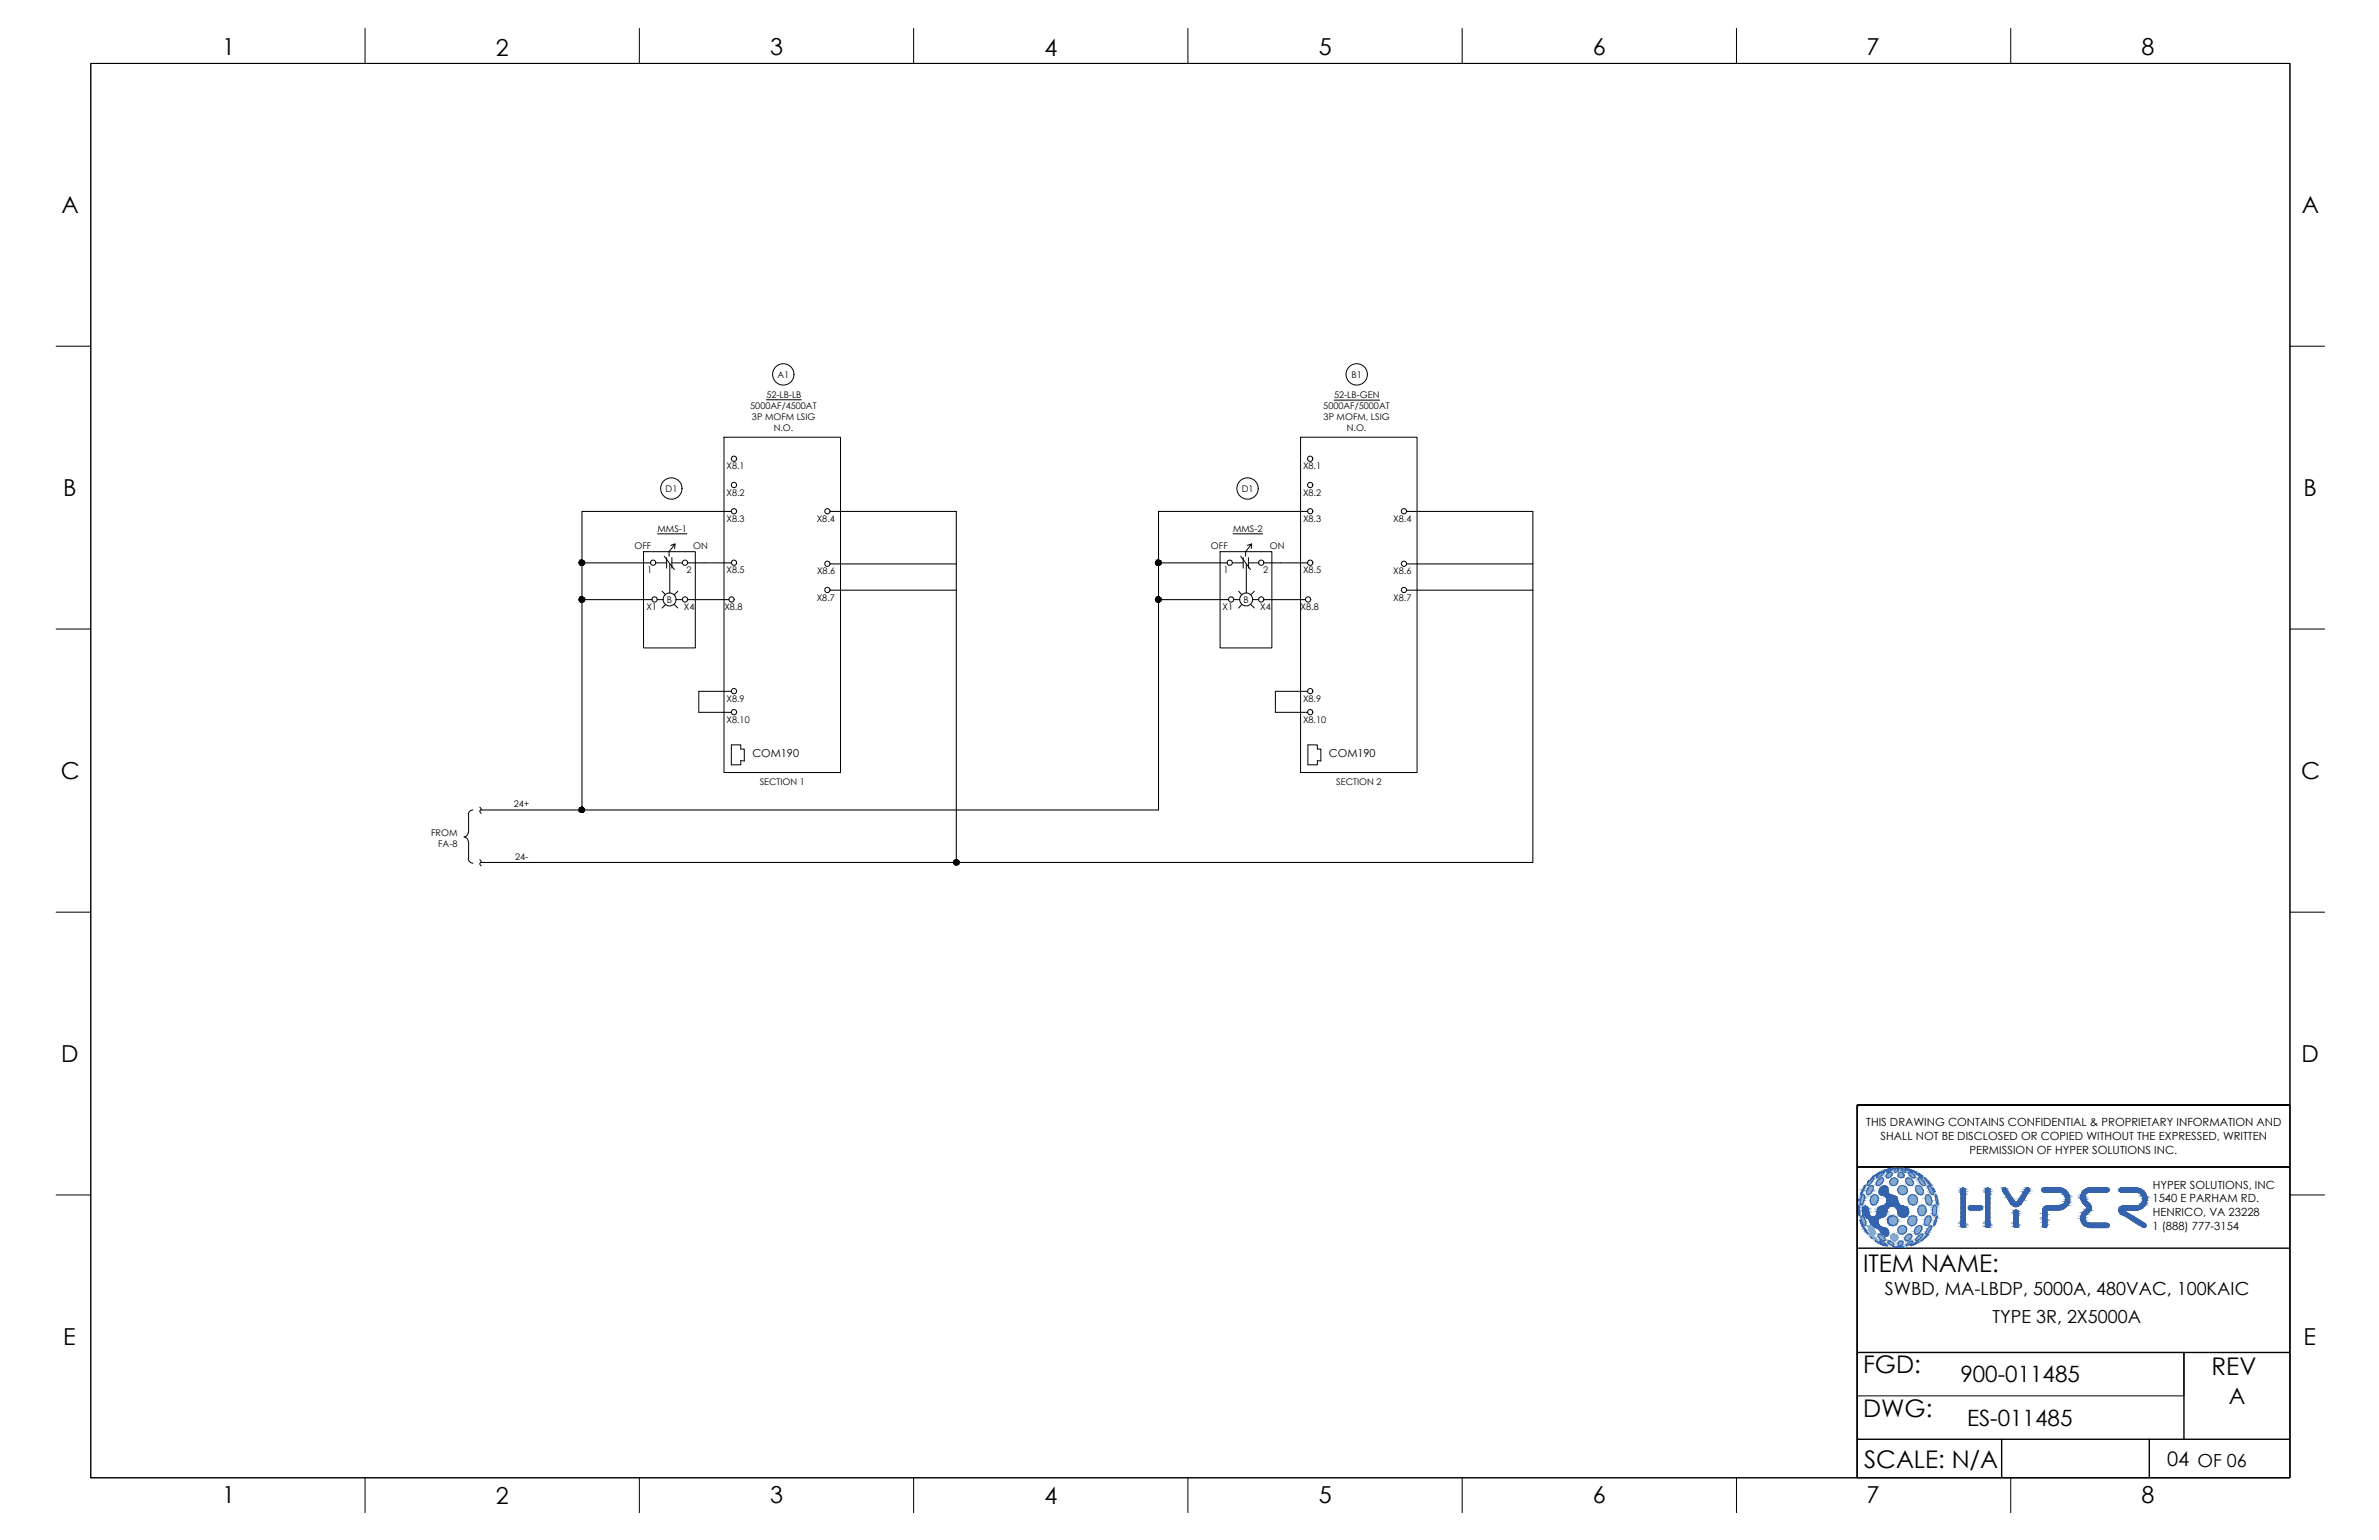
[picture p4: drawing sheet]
<svg xmlns="http://www.w3.org/2000/svg" width="432mm" height="279mm" viewBox="0 0 432 279" stroke-linecap="round" stroke-linejoin="round" font-family="sans-serif">
<defs><g id="words">
<g font-size="4.4">
<text x="338.2" y="230.8">ITEM NAME:</text>
<text x="338.2" y="249.1">FGD:</text>
<text x="401.4" y="249.4">REV</text>
<text x="338.2" y="257.1">DWG:</text>
<text x="338.4" y="266.3">SCALE: N/A</text>
</g>
<g font-size="4.2">
<text x="40.4" y="10">1</text>
<text x="90" y="10.1">2</text>
<text x="139.8" y="10">3</text>
<text x="189.6" y="10.1">4</text>
<text x="239.4" y="10">5</text>
<text x="289.1" y="10">6</text>
<text x="338.8" y="10">7</text>
<text x="388.7" y="10">8</text>
<text x="11.1" y="38.7">A</text>
<text x="417.8" y="38.7">A</text>
<text x="11.5" y="90">B</text>
<text x="418.1" y="90">B</text>
<text x="11" y="141.3">C</text>
<text x="417.7" y="141.3">C</text>
<text x="11.1" y="192.7">D</text>
<text x="417.7" y="192.7">D</text>
<text x="11.5" y="244">E</text>
<text x="418.1" y="244">E</text>
<text x="40.4" y="272.7">1</text>
<text x="90" y="272.8">2</text>
<text x="139.8" y="272.7">3</text>
<text x="189.6" y="272.8">4</text>
<text x="239.4" y="272.7">5</text>
<text x="289.1" y="272.7">6</text>
<text x="338.8" y="272.7">7</text>
<text x="388.7" y="272.7">8</text>
</g>
<g font-size="4.1">
<text x="355.8" y="250.8">900-011485</text>
<text x="404.5" y="254.7">A</text>
<text x="357" y="258.6">ES-011485</text>
</g>
<g font-size="3.7">
<text x="393.3" y="266">04</text>
<text x="393.5" y="266">04 OF 06</text>
</g>
<g font-size="3.3">
<text x="342.1" y="235">SWBD, MA-LBDP, 5000A, 480VAC, 100KAIC</text>
<text x="361.7" y="240">TYPE 3R, 2X5000A</text>
</g>
<g font-size="2">
<text x="136.6" y="137.4">COM190</text>
<text x="241.2" y="137.4">COM190</text>
<text x="338.7" y="204.4">THIS DRAWING CONTAINS CONFIDENTIAL &amp; PROPRIETARY INFORMATION AND</text>
<text x="341.3" y="206.8">SHALL NOT BE DISCLOSED OR COPIED WITHOUT THE EXPRESSED, WRITTEN</text>
<text x="357.5" y="209.3">PERMISSION OF HYPER SOLUTIONS INC.</text>
<text x="390.7" y="215.7">HYPER SOLUTIONS, INC</text>
<text x="390.7" y="218.1">1540 E PARHAM RD.</text>
<text x="390.7" y="220.6">HENRICO, VA 23228</text>
<text x="390.7" y="223.2">1 (888) 777-3154</text>
</g>
<g font-size="1.7">
<text x="141.1" y="68.6">A1</text>
<text x="245.3" y="68.6">B1</text>
<text x="136.2" y="74.2">5000AF/4500AT</text>
<text x="136.5" y="76.2">3P MOFM LSIG</text>
<text x="139.1" y="72.2">52-LB-LB</text>
<text x="240.2" y="74.2">5000AF/5000AT</text>
<text x="240.2" y="76.2">3P MOFM, LSIG</text>
<text x="242.2" y="72.2">52-LB-GEN</text>
<text x="140.4" y="78.2">N.O.</text>
<text x="244.4" y="78.2">N.O.</text>
<text x="120.8" y="89.2">D1</text>
<text x="131.9" y="85.2">X8.1</text>
<text x="131.9" y="89.9">X8.2</text>
<text x="225.4" y="89.2">D1</text>
<text x="236.5" y="85.2">X8.1</text>
<text x="236.5" y="89.9">X8.2</text>
<text x="131.9" y="94.7">X8.3</text>
<text x="148.2" y="94.7">X8.4</text>
<text x="236.5" y="94.7">X8.3</text>
<text x="252.9" y="94.7">X8.4</text>
<text x="115.2" y="99.6">OFF</text>
<text x="119.3" y="96.5">MMS-1</text>
<text x="125.8" y="99.6">ON</text>
<text x="219.8" y="99.6">OFF</text>
<text x="223.8" y="96.5">MMS-2</text>
<text x="230.5" y="99.6">ON</text>
<text x="117.4" y="104">1</text>
<text x="124.6" y="104">2</text>
<text x="131.9" y="104">X8.5</text>
<text x="148.3" y="104.2">X8.6</text>
<text x="222.1" y="104">1</text>
<text x="229.3" y="104">2</text>
<text x="236.5" y="104">X8.5</text>
<text x="252.9" y="104.2">X8.6</text>
<text x="117.3" y="110.7">X1</text>
<text x="121.1" y="109.4">B</text>
<text x="124.1" y="110.7">X4</text>
<text x="131.5" y="110.7">X8.8</text>
<text x="148.2" y="109">X8.7</text>
<text x="221.9" y="110.7">X1</text>
<text x="225.7" y="109.4">B</text>
<text x="228.8" y="110.7">X4</text>
<text x="236.1" y="110.7">X8.8</text>
<text x="252.9" y="109">X8.7</text>
<text x="131.9" y="131.2">X8.10</text>
<text x="131.9" y="127.4">X8.9</text>
<text x="236.5" y="131.2">X8.10</text>
<text x="236.5" y="127.4">X8.9</text>
<text x="137.9" y="142.4">SECTION 1</text>
<text x="242.5" y="142.4">SECTION 2</text>
<text x="93.2" y="146.4">24+</text>
<text x="78.3" y="151.6">FROM</text>
<text x="79.5" y="153.6">FA-8</text>
<text x="93.5" y="156">24-</text>
</g>
</g></defs>
<!-- layer: REGULAR_LINE -->
<path d="M337.1 211.7h78.5M337.1 226.5h78.5M337.1 245.4h78.5M396.4 245.4v15.7M337.1 261.1h78.5M363.3 261.1v6.9M390.1 261.1v6.9" fill="none" stroke="#000" stroke-width=".25"/>
<!-- layer: 0 -->
<g fill="none" stroke="#000" stroke-width=".18">
<path d="M16.5 11.5h399.1v256.6h-399.1zM16.5 11.5h399.1v189h-78.5v67.6h-320.6zM66.3 5.2v6.3M116 5.2v6.3M165.8 5.2v6.3M215.6 5.2v6.3M265.4 5.2v6.3M315.2 5.2v6.3M365 5.2v6.3M10.2 62.8h6.3M131.4 79.3h21.2v60.9h-21.2zM236.1 79.3h21.1v60.9h-21.1z"/>
<path d="M415.6 62.8h6.3M121.8 98.9l.7-.2-1.1 1.4v.8M122.5 98.7v.8M226.4 98.9l.8-.2-1.1 1.4v.8M227.2 98.7l-.1 .8M10.2 114.1h6.3M116.8 100.1h9.4v17.5h-9.4zM119.1 102.1h1.9M119.3 108.8h1.1M120.2 107.3l.6 .6M120.6 100.9l1.8 2.4M120.8 109.7l-.6 .6"/>
<path d="M121 101.2v1.9M121.6 102.3v5.3M121.9 102.1h2M121.9 101.2v1.9M122.4 109.7l.6 .6M122.8 108.8h1.1M123 107.3l-.6 .6M221.5 100.1h9.4v17.5h-9.4zM223.7 102.1h1.9M224 108.8h1M224.8 107.3l.6 .6M225.2 100.9l1.8 2.4"/>
<path d="M225.4 109.7l-.6 .6M225.6 101.2v1.9M226.2 102.3v5.3M226.6 102.1h1.9M226.6 101.2v1.9M227 109.7l.7 .6M227.4 108.8h1.1M227.7 107.3l-.7 .6M415.6 114.1h6.3M132.7 135.1h1.8v.8h.6v2.2l-.6-.1v.8h-1.8zM132.7 125.4h-5.9v3.8h5.9M237.4 135.1h1.7v.8h.6v2.2l-.6-.1v.8h-1.7z"/>
<path d="M237.4 125.4h-5.9v3.8h5.9M85 151a.88 .88 0 0 1-.8 .8 .86 .86 0 0 1 .8 .9M85 155.8a.86 .86 0 0 0 .8 .8M85.1 147.7v3.3M85.1 152.7v3.1M85.8 147a.86 .86 0 0 0-.8 .7M87.1 146.4l.2 .4-.2 .3 .2 .5M87.1 156l.2 .3-.2 .4 .2 .4M10.2 165.5h6.3M415.6 165.5h6.3M10.2 216.8h6.3M337.1 200.5h78.5v67.6h-78.5z"/>
<path d="M337.1 211.7h78.5M415.6 216.8h6.3M337.1 245.4h59.3v7.9h-59.3M66.3 268.1v6.4M116 268.1v6.4M165.8 268.1v6.4M215.6 268.1v6.4M265.4 268.1v6.4M315.2 268.1v6.4M365 268.1v6.4"/>
<circle cx="142.2" cy="67.9" r="1.94"/>
<circle cx="246.2" cy="67.9" r="1.94"/>
<circle cx="121.9" cy="88.6" r="1.94"/>
<circle cx="133.2" cy="88" r=".48"/>
<circle cx="133.2" cy="83.2" r=".48"/>
<circle cx="133.2" cy="92.8" r=".48"/>
<circle cx="150.2" cy="92.8" r=".48"/>
<circle cx="226.4" cy="88.6" r="1.94"/>
<circle cx="237.8" cy="83.2" r=".48"/>
<circle cx="237.8" cy="92.8" r=".48"/>
<circle cx="237.8" cy="88" r=".48"/>
<circle cx="254.8" cy="92.8" r=".48"/>
<circle cx="118.6" cy="102.1" r=".48"/>
<circle cx="118.8" cy="108.8" r=".48"/>
<circle cx="121.5" cy="108.8" r="1.17"/>
<circle cx="124.3" cy="102.1" r=".48"/>
<circle cx="124.3" cy="108.8" r=".48"/>
<circle cx="132.8" cy="108.8" r=".48"/>
<circle cx="133.2" cy="102.1" r=".48"/>
<circle cx="150.2" cy="102.3" r=".48"/>
<circle cx="150.2" cy="107" r=".48"/>
<circle cx="223.2" cy="102.1" r=".48"/>
<circle cx="223.5" cy="108.8" r=".48"/>
<circle cx="226.2" cy="108.8" r="1.17"/>
<circle cx="228.9" cy="102.1" r=".48"/>
<circle cx="228.9" cy="108.8" r=".48"/>
<circle cx="237.4" cy="108.8" r=".48"/>
<circle cx="237.8" cy="102.1" r=".48"/>
<circle cx="254.8" cy="107" r=".48"/>
<circle cx="254.8" cy="102.3" r=".48"/>
<circle cx="133.2" cy="125.4" r=".48"/>
<circle cx="133.2" cy="129.2" r=".48"/>
<circle cx="237.8" cy="129.2" r=".48"/>
<circle cx="237.8" cy="125.4" r=".48"/>
</g>
<!-- layer: DEVICE -->
<path d="M337.1 211.7h78.5" fill="none" stroke="#000" stroke-width=".18"/>
<g fill="#3563ad" stroke="#3563ad" stroke-width=".18">
<path d="M341.8 215.2h.4z"/>
<path d="M338.5 218.8h.2z"/>
<path d="M341.2 218.9h1.9z"/>
<path d="M345.3 220.8l.1 .1z"/>
<path d="M345.3 220.8h.4z"/>
<path d="M339.6 222.1h1.4z"/>
<path d="M342 224.2h.5z"/>
<path d="M365.7 219.6h.4z"/>
<path d="M365.6 222.5h.6l-.1 .1z"/>
<path d="M356.1 215.6h.4z"/>
<path d="M356 222.5h.6l-.1 .1z"/>
<path d="M360.6 215.6h.4z"/>
<path d="M360.4 222.5h.7l-.1 .1z"/>
<path d="M367.9 215.5h.2z"/>
<path d="M366 218.2h1z"/>
<path d="M365.9 218.9h.1z"/>
<path d="M370.9 222.6h.5z"/>
<path d="M387.8 218.8h1.4z"/>
<path d="M385.3 218.8h3.9z"/>
<path d="M385.2 218.8h4z"/>
<path d="M389 222.6h.3z"/>
<path d="M389 222.6l.2 .1z"/>
<path d="M377.7 217.4h.7z"/>
<path d="M378 218.3h1.1z"/>
<path d="M378.4 219.7h1z"/>
<path d="M379 222.6h3.6z"/>
<path d="M379.2 222.7h3.3z"/>
<path d="M341.8 215.2h.6zM341.7 215.2h.7z"/>
<path d="M341.7 215.2l.7 .1zM341.7 215.2l.7 .1z"/>
<path d="M341.7 215.3l.8 .1-.1-.1zM341.5 215.4l.2-.1 .8 .1zM341.5 215.4h1zM341.5 215.4h1z"/>
<path d="M341.5 215.4l1.1 .1-.1-.1zM341.3 215.5l.2-.1 1.1 .1z"/>
<path d="M341.3 215.5l1.4 .2-.1-.2zM341.3 215.5l1.4 .2h-1.4z"/>
<path d="M341.3 215.7l1.4 .1v-.1zM341.3 215.7l1.4 .1h-1.5z"/>
<path d="M341.2 215.8l1.5 .2v-.2zM341.2 215.8l1.5 .2h-1.6z"/>
<path d="M341.1 216h1.6zM341.1 216h1.6z"/>
<path d="M341.1 216l1.6 .2v-.2zM341.1 216l1.6 .2h-1.7z"/>
<path d="M341 216.2l1.7 .2v-.2zM341 216.2l1.7 .2h-1.6z"/>
<path d="M341.1 216.4l1.7 .1-.1-.1zM341.1 216.4l1.7 .1h-1.7z"/>
<path d="M341.1 216.5l1.8 .1-.1-.1zM341.1 216.5l1.8 .1h-1.7z"/>
<path d="M341.2 216.6l1.7 .1zM341.2 216.6l1.7 .1z"/>
<path d="M341.2 216.7l1.9 .1-.2-.1zM341.2 216.7l1.9 .1h-1.7z"/>
<path d="M341.4 216.8h1.8zM341.4 216.8h1.8z"/>
<path d="M341.4 216.8l2.1 .1zM341.4 216.8l2.1 .1zM341.7 216.9h1.8zM341.7 216.9h1.8z"/>
<path d="M341.7 216.9h2zM341.7 216.9h2z"/>
<path d="M341.9 216.9h1.9zM341.9 216.9h1.9z"/>
<path d="M341.9 216.9l2 .1zM341.9 216.9l2 .1z"/>
<path d="M342.1 217l1.9 .1zM342.1 217l1.9 .1z"/>
<path d="M342.2 217.1h1.9zM342.2 217.1h1.9z"/>
<path d="M342.2 217.1l2.1 .1-.2-.1zM342.2 217.1l2.1 .1h-1.9zM342.4 217.2h1.9zM342.4 217.2h1.9z"/>
<path d="M342.4 217.2l2 .3-.1-.3zM342.4 217.2l2 .3h-1.9zM342.5 217.5h1.9zM342.5 217.5h1.9z"/>
<path d="M342.5 217.5l2 .3-.1-.3zM342.5 217.5l2 .3h-2z"/>
<path d="M342.5 217.8h2zM342.5 217.8h2z"/>
<path d="M342.5 217.8l2 .3v-.3zM342.5 217.8l2 .3h-2z"/>
<path d="M342.5 218.1l2 .1v-.1zM342.5 218.1l2 .1h-2.1z"/>
<path d="M342.4 218.2l2.2 .1-.1-.1zM342.4 218.2l2.2 .1h-2.2z"/>
<path d="M342.4 218.3l2.4 .2-.2-.2zM342.4 218.3l2.4 .2h-2.6z"/>
<path d="M342.2 218.5l2.6 .1zM342.2 218.5l2.6 .1z"/>
<path d="M342.2 218.6l2.8 .1-.2-.1zM341.9 218.7l.3-.1 2.8 .1z"/>
<path d="M341.9 218.7h3.2zM341.9 218.7h3.2z"/>
<path d="M341.9 218.7l3.6 .1-.4-.1zM341.5 218.8l.4-.1 3.6 .1z"/>
<path d="M343.4 218.8h2.1zM343.4 218.8h2.1z"/>
<path d="M341.5 218.8h1.9zM341.5 218.8h1.9z"/>
<path d="M343.4 218.8h2.2zM343.4 218.8h2.2z"/>
<path d="M338.5 218.8h.2zM338.5 218.8h.2z"/>
<path d="M338.5 218.8l.3 .1zM338.4 218.9h.4z"/>
<path d="M343.6 218.8l2.2 .1zM343.6 218.8l2.2 .1zM343.8 218.9h2zM343.8 218.9h2z"/>
<path d="M338.4 218.9h.4zM338.3 218.9h.5z"/>
<path d="M341.5 218.8h1.9zM341.2 218.9h1.9zM341.2 218.9h1.9z"/>
<path d="M338.3 218.9l.6 .1-.1-.1zM338.3 218.9l.6 .1h-.7z"/>
<path d="M343.8 218.9l2.2 .1-.2-.1zM343.8 218.9l2.2 .1h-1.9z"/>
<path d="M338.2 219h.7zM338.2 219h.7z"/>
<path d="M344.1 219l2 .1zM344.1 219l2 .1z"/>
<path d="M341.2 218.9l1.5 .2 .4-.2zM340.9 219.1l.3-.2 1.5 .2z"/>
<path d="M340.9 219.1l1.8 .1zM340.9 219.1l1.8 .1z"/>
<path d="M338.2 219l.8 .2-.1-.2zM338.2 219l.8 .2h-.9z"/>
<path d="M338.1 219.2h1zM338.1 219.2h1z"/>
<path d="M344.1 219.1l2.2 .2-.2-.2zM344.1 219.1l2.2 .2h-2zM344.3 219.3h2zM344.3 219.3h2z"/>
<path d="M340.9 219.2l1.6 .2 .2-.2zM340.9 219.2l1.6 .2h-1.7zM340.8 219.4h1.7zM340.8 219.4h1.7z"/>
<path d="M344.3 219.3l2.1 .2-.1-.2zM344.3 219.3l2.1 .2h-2z"/>
<path d="M338.1 219.2l1 .3v-.3zM338.1 219.2l1 .3h-1.1z"/>
<path d="M344.4 219.5h2zM344.4 219.5h2z"/>
<path d="M338 219.5l1.1 .1v-.1zM338 219.5l1.1 .1h-1.1z"/>
<path d="M344.4 219.5l2 .2v-.2zM344.4 219.5l2 .2h-1.9z"/>
<path d="M340.8 219.4l1.7 .5v-.5zM340.8 219.4l1.7 .5h-1.8z"/>
<path d="M338 219.6l1.2 .3-.1-.3zM338 219.6l1.2 .3h-1.2z"/>
<path d="M344.5 219.7l1.9 .2v-.2zM344.5 219.7l1.9 .2h-1.9zM344.5 219.9h1.9zM344.5 219.9h1.9z"/>
<path d="M344.5 219.9l1.9 .1v-.1zM344.5 219.9l1.9 .1h-1.9z"/>
<path d="M344.5 220h1.9zM344.5 220h1.9z"/>
<path d="M338 219.9l1.2 .1v-.1zM338 219.9l1.2 .1h-1.2z"/>
<path d="M344.5 220l1.9 .2v-.2zM344.5 220l1.9 .2h-1.9z"/>
<path d="M340.7 219.9l1.7 .3 .1-.3zM340.7 219.9l1.7 .3h-1.8z"/>
<path d="M338 220l1.2 .2v-.2zM338 220l1.2 .2h-1.1z"/>
<path d="M340.6 220.2h1.8zM340.6 220.2h1.8z"/>
<path d="M344.5 220.2l1.8 .2 .1-.2zM344.5 220.2l1.8 .2h-1.7z"/>
<path d="M338.1 220.2l1.3 .2-.2-.2zM338.1 220.2l1.3 .2h-1.2z"/>
<path d="M344.6 220.4h1.7zM344.6 220.4h1.6z"/>
<path d="M340.6 220.2l1.6 .3 .2-.3zM340.6 220.2l1.6 .3h-1.7z"/>
<path d="M338.2 220.4l1.2 .1v-.1zM338.2 220.4l1.2 .1h-1.2z"/>
<path d="M340.5 220.5h1.7zM340.5 220.5h1.7z"/>
<path d="M344.6 220.4l1.5 .1 .1-.1zM344.6 220.4l1.5 .1h-1.3z"/>
<path d="M344.8 220.5l1.2 .2 .1-.2zM344.8 220.5l1.2 .2h-1.2z"/>
<path d="M338.2 220.5l1.4 .2-.2-.2zM338.2 220.5l1.4 .2h-1.3z"/>
<path d="M344.8 220.7h1.2zM344.8 220.7h1.1z"/>
<path d="M340.5 220.5l1.5 .2 .2-.2zM340.3 220.7l.2-.2 1.5 .2z"/>
<path d="M340.3 220.7h1.6zM340.3 220.7h1.7z"/>
<path d="M338.3 220.7h1.4zM338.3 220.7h1.4z"/>
<path d="M345 220.7h.9zM345 220.7l.7 .1z"/>
<path d="M338.4 220.7l1.5 .1zM338.4 220.7l1.5 .1z"/>
<path d="M345.1 220.8h.6zM345.1 220.8h.6z"/>
<path d="M340.3 220.7l1.3 .2 .3-.2zM339.9 220.9l.4-.2 1.3 .2z"/>
<path d="M339.9 220.9h1.7zM339.9 220.9h1.7z"/>
<path d="M338.5 220.8l1.4 .1zM338.5 220.8l1.4 .1z"/>
<path d="M338.5 220.9h3.1zM338.5 220.9h2.9z"/>
<path d="M338.7 220.9h2.7zM338.7 220.9h2.6z"/>
<path d="M338.8 220.9h2.5zM338.8 220.9l2.4 .1z"/>
<path d="M338.9 221l2.1 .1 .2-.1zM338.9 221l2.1 .1h-1.9zM339.1 221.1h1.9zM339.1 221.1h1.9z"/>
<path d="M339.1 221.1l1.8 .3 .1-.3zM339.1 221.1l1.8 .3h-1.6zM339.3 221.4h1.6zM339.3 221.4h1.6z"/>
<path d="M339.3 221.4l1.6 .4v-.4zM339.3 221.4l1.6 .4h-1.5z"/>
<path d="M339.4 221.8h1.5zM339.4 221.8h1.5zM339.4 221.8h1.5zM339.4 221.8h1.5z"/>
<path d="M339.4 221.8l1.6 .3-.1-.3zM339.4 221.8l1.6 .3h-1.4zM339.6 222.1h1.4z"/>
<path d="M339.6 222.1l1.6 .4-.2-.4zM339.6 222.1l1.6 .4h-1.4zM339.8 222.5h1.4zM339.8 222.5h1.4z"/>
<path d="M339.8 222.5l1.6 .1-.2-.1zM339.8 222.5l1.6 .1h-1.5z"/>
<path d="M339.9 222.6h1.6zM339.9 222.6h1.6z"/>
<path d="M340.1 222.6h1.5zM340.1 222.6h1.5z"/>
<path d="M340.1 222.6l1.7 .1zM340.1 222.6l1.7 .1zM340.3 222.7h1.5zM340.3 222.7h1.5z"/>
<path d="M340.3 222.7l1.9 .1zM340.3 222.7l1.9 .1zM340.6 222.8h1.6zM340.6 222.8h1.6z"/>
<path d="M340.6 222.8l1.9 .2-.3-.2zM340.6 222.8l1.9 .2h-1.6zM340.9 223h1.6zM340.9 223h1.6z"/>
<path d="M340.9 223l1.8 .2-.2-.2zM340.9 223l1.8 .2h-1.5zM341.2 223.2h1.5zM341.2 223.2h1.5z"/>
<path d="M341.2 223.2l1.6 .3-.1-.3zM341.2 223.2l1.6 .3h-1.5zM341.3 223.5h1.5zM341.3 223.5h1.5zM341.3 223.5h1.5zM341.3 223.5h1.5z"/>
<path d="M341.3 223.5l1.5 .3v-.3zM341.3 223.5l1.5 .3h-1.3zM341.5 223.8h1.3zM341.5 223.8h1.3z"/>
<path d="M341.5 223.8l1.2 .1 .1-.1zM341.5 223.8l1.2 .1h-1.2z"/>
<path d="M341.5 223.9l1.2 .1v-.1zM341.5 223.9l1.2 .1h-1z"/>
<path d="M341.7 224h1zM341.7 224l1 .1z"/>
<path d="M341.7 224.1h1zM341.7 224.1l.9 .1z"/>
<path d="M341.8 224.2h.8zM341.8 224.2h.7z"/>
<path d="M341.9 224.2h.6zM341.9 224.2h.6z"/>
<path d="M342 224.2l.4 .1zM342.1 224.3h.3z"/>
<path d="M365.7 219.6l.5 .1-.1-.1zM365.7 219.6l.5 .1h-.6z"/>
<path d="M365.6 219.7l.7 .2-.1-.2zM365.6 219.7l.7 .2h-.8z"/>
<path d="M365.5 219.9h.8zM365.5 219.9h.8z"/>
<path d="M365.5 219.9l.8 .1zM365.5 219.9l.8 .1z"/>
<path d="M365.5 220l.8 .2v-.2zM365.5 220l.8 .2h-.8z"/>
<path d="M365.5 220.2l.8 .3v-.3zM365.5 220.2l.8 .3h-.8z"/>
<path d="M365.5 220.5l.8 .6v-.6zM365.5 220.5l.8 .6h-.8z"/>
<path d="M365.5 221.1l.8 .7v-.7zM365.5 221.1l.8 .7h-.8z"/>
<path d="M365.5 221.8l.8 .3v-.3zM365.5 221.8l.8 .3h-.8z"/>
<path d="M365.5 222.1l.8 .2v-.2zM365.5 222.1l.8 .2h-.8z"/>
<path d="M365.5 222.3l.8 .1v-.1zM365.5 222.3l.8 .1h-.8zM365.5 222.4h.8zM365.5 222.4h.8z"/>
<path d="M365.5 222.4l.7 .1 .1-.1zM365.5 222.4l.7 .1h-.6z"/>
<path d="M365.6 222.5l.1 .1h.4zM365.7 222.6h.4z"/>
<path d="M356.1 215.6l.5 .1-.1-.1zM356.1 215.6l.5 .1h-.6z"/>
<path d="M356 215.7l.7 .2-.1-.2zM356 215.7l.7 .2h-.8z"/>
<path d="M355.9 215.9h.8zM355.9 215.9h.8z"/>
<path d="M355.9 215.9l.8 .1zM355.9 215.9l.8 .1z"/>
<path d="M355.9 216l.8 .2v-.2zM355.9 216l.8 .2h-.8z"/>
<path d="M355.9 216.2l.8 .2v-.2zM355.9 216.2l.8 .2h-.8z"/>
<path d="M355.9 216.4l.8 .3v-.3zM355.9 216.4l.8 .3h-.8z"/>
<path d="M355.9 216.7l.8 .7v-.7zM355.9 216.7l.8 .7h-.8z"/>
<path d="M355.9 217.4l.8 .8v-.8zM355.9 217.4l.8 .8h-.8z"/>
<path d="M355.9 218.2l.8 1v-1zM355.9 218.2l.8 1h-.8z"/>
<path d="M355.9 219.2l.8 .8v-.8zM355.9 219.2l.8 .8h-.8z"/>
<path d="M355.9 220l.8 .9v-.9zM355.9 220l.8 .9h-.8z"/>
<path d="M355.9 220.9l.8 .7v-.7zM355.9 220.9l.8 .7h-.8z"/>
<path d="M355.9 221.6l.8 .3v-.3zM355.9 221.6l.8 .3h-.8z"/>
<path d="M355.9 221.9l.8 .2v-.2zM355.9 221.9l.8 .2h-.8z"/>
<path d="M355.9 222.1l.8 .2v-.2zM355.9 222.1l.8 .2h-.8z"/>
<path d="M355.9 222.3h.8zM355.9 222.3h.8z"/>
<path d="M355.9 222.3l.8 .1zM355.9 222.3l.8 .1z"/>
<path d="M355.9 222.4l.7 .1 .1-.1zM355.9 222.4l.7 .1h-.6z"/>
<path d="M356 222.5l.1 .1h.4zM356.1 222.6h.4z"/>
<path d="M360.6 215.6l.5 .1-.1-.1zM360.4 215.7l.2-.1 .5 .1z"/>
<path d="M360.4 215.7l.7 .2v-.2zM360.4 215.7l.7 .2h-.7z"/>
<path d="M360.4 215.9h.8zM360.4 215.9h.8z"/>
<path d="M360.4 215.9l.8 .1zM360.4 215.9l.8 .1z"/>
<path d="M360.4 216l.8 .2v-.2zM360.4 216l.8 .2h-.8z"/>
<path d="M360.4 216.2l.8 .2v-.2zM360.4 216.2l.8 .2h-.8z"/>
<path d="M360.4 216.4l.8 .3v-.3zM360.4 216.4l.8 .3h-.8z"/>
<path d="M360.4 216.7l.8 .7v-.7zM360.4 216.7l.8 .7h-.8z"/>
<path d="M360.4 217.4l.8 .8v-.8zM360.4 217.4l.8 .8h-.8z"/>
<path d="M360.4 218.2l.8 1v-1zM360.4 218.2l.8 1h-.8z"/>
<path d="M360.4 219.2l.8 .8v-.8zM360.4 219.2l.8 .8h-.8z"/>
<path d="M360.4 220l.8 .9v-.9zM360.4 220l.8 .9h-.8z"/>
<path d="M360.4 220.9l.8 .7v-.7zM360.4 220.9l.8 .7h-.8z"/>
<path d="M360.4 221.6l.8 .3v-.3zM360.4 221.6l.8 .3h-.8z"/>
<path d="M360.4 221.9l.8 .2v-.2zM360.4 221.9l.8 .2h-.8z"/>
<path d="M360.4 222.1l.8 .2v-.2zM360.4 222.1l.8 .2h-.8z"/>
<path d="M360.4 222.3h.8zM360.4 222.3h.8z"/>
<path d="M360.4 222.3h.8zM360.4 222.3l.7 .1z"/>
<path d="M360.4 222.4l.7 .1v-.1zM360.4 222.4l.7 .1h-.7z"/>
<path d="M360.4 222.5l.6 .1zM360.6 222.6h.4z"/>
<path d="M357.7 218.8h1.8zM357.5 218.8h2z"/>
<path d="M357.5 218.8h2.2zM357.4 218.8h2.3z"/>
<path d="M357.4 218.8l2.3 .1zM357.4 218.8l2.3 .1z"/>
<path d="M357.3 218.9l2.5 .1-.1-.1zM357.3 218.9l2.5 .1h-2.5z"/>
<path d="M357.3 219l2.5 .1zM357.3 219l2.5 .1z"/>
<path d="M357.3 219.1l2.5 .1v-.1zM357.3 219.1l2.5 .1h-2.5z"/>
<path d="M357.3 219.2l2.5 .1zM357.3 219.2l2.5 .1z"/>
<path d="M357.3 219.3l2.5 .1v-.1zM357.3 219.3l2.5 .1h-2.5z"/>
<path d="M357.3 219.4h2.5zM357.3 219.4l2.3 .1z"/>
<path d="M357.4 219.5h2.2zM357.4 219.5h2.2z"/>
<path d="M357.6 219.5h1.8zM357.6 219.5h2z"/>
<path d="M363.8 215.5h.1zM363.6 215.5h.3z"/>
<path d="M363.6 215.5h.4zM363.6 215.5h.4z"/>
<path d="M367.9 215.5h.3zM367.8 215.5h.4z"/>
<path d="M367.8 215.5l.5 .2-.1-.2zM367.8 215.5l.5 .2h-.6z"/>
<path d="M363.6 215.5l.5 .2-.1-.2zM363.5 215.7l.1-.2 .5 .2zM363.5 215.7h.6zM363.5 215.7h.6z"/>
<path d="M367.7 215.7h.6zM367.7 215.7h.6z"/>
<path d="M363.5 215.7h.6zM363.5 215.7h.6z"/>
<path d="M367.7 215.7h.6zM367.7 215.7h.6z"/>
<path d="M363.5 215.7l.7 .2-.1-.2zM363.5 215.7l.7 .2h-.8zM363.4 215.9h.8zM363.4 215.9h.8z"/>
<path d="M367.6 215.7l.8 .2-.1-.2zM367.6 215.7l.8 .2h-.8zM367.6 215.9h.8zM367.6 215.9h.8z"/>
<path d="M363.4 215.9l.9 .1-.1-.1zM363.4 215.9l.9 .1h-.8zM363.5 216h.8zM363.5 216h.8z"/>
<path d="M367.6 215.9l.7 .1 .1-.1zM367.6 215.9l.7 .1h-.9zM367.4 216h.9zM367.4 216h.9z"/>
<path d="M363.5 216h.9zM363.5 216h.9z"/>
<path d="M367.4 216h.9zM367.4 216l.9 .1z"/>
<path d="M363.5 216l1 .2-.1-.2zM363.5 216l1 .2h-.9z"/>
<path d="M363.6 216.2h.9zM363.6 216.2h.9z"/>
<path d="M367.4 216.1l.8 .1 .1-.1zM367.4 216.1l.8 .1h-.9z"/>
<path d="M363.6 216.2l.9 .1zM363.6 216.2l.9 .1z"/>
<path d="M367.3 216.2l.8 .2 .1-.2zM367.3 216.2l.8 .2h-.9z"/>
<path d="M363.6 216.3l1 .2-.1-.2zM363.6 216.3l1 .2h-.8z"/>
<path d="M367.2 216.4h.9zM367.2 216.4l.8 .1z"/>
<path d="M363.8 216.5l1 .2-.2-.2zM363.8 216.5l1 .2h-.9z"/>
<path d="M367.2 216.5l.6 .4 .2-.4zM367.2 216.5l.6 .4h-.9z"/>
<path d="M366.9 216.9l.8 .2 .1-.2zM366.9 216.9l.8 .2h-.9z"/>
<path d="M363.9 216.7l1.2 .5-.3-.5zM363.9 216.7l1.2 .5h-.8z"/>
<path d="M364.3 217.2h.9zM364.3 217.2h.9z"/>
<path d="M366.8 217.1l.6 .3 .3-.3zM366.8 217.1l.6 .3h-.8z"/>
<path d="M364.3 217.2l1 .3-.1-.3zM364.3 217.2l1 .3h-.8z"/>
<path d="M366.6 217.4l.8 .2v-.2zM366.6 217.4l.8 .2h-.9z"/>
<path d="M364.5 217.5l.9 .2-.1-.2zM364.5 217.5l.9 .2h-.8z"/>
<path d="M366.5 217.6l.7 .2 .2-.2zM366.5 217.6l.7 .2h-.8z"/>
<path d="M364.6 217.7l.9 .1zM364.6 217.7l.9 .1z"/>
<path d="M364.6 217.8l.9 .1v-.1zM364.6 217.8l.9 .1h-.9z"/>
<path d="M366.4 217.8l.7 .1 .1-.1zM366.4 217.8l.7 .1h-.8z"/>
<path d="M366.3 217.9h.8zM366.3 217.9h.8z"/>
<path d="M364.6 217.9h1zM364.6 217.9h1z"/>
<path d="M366.2 217.9h.9zM366.2 217.9l.9 .1z"/>
<path d="M364.7 217.9l.9 .1zM364.7 217.9l.9 .1z"/>
<path d="M366.2 218h.9zM366.2 218h.9z"/>
<path d="M366.2 218l.9 .1zM366.2 218l.9 .1z"/>
<path d="M364.8 218l.9 .1zM364.8 218l.9 .1z"/>
<path d="M366.2 218.1h.9zM366 218.1h1z"/>
<path d="M364.8 218.1h1zM364.8 218.1h1z"/>
<path d="M366 218.1h1zM366 218.1h1z"/>
<path d="M366 218.1l1 .1zM366 218.1l1 .1zM365.9 218.2h1.1z"/>
<path d="M364.8 218.1l1.1 .1zM364.8 218.1l1.1 .1z"/>
<path d="M364.8 218.2h2.1zM364.8 218.2h2.2z"/>
<path d="M364.8 218.2l2.1 .1v-.1zM364.8 218.2l2.1 .1h-1.9zM365 218.3h1.9zM365 218.3h1.9z"/>
<path d="M365 218.3h1.9zM365 218.3l1.8 .1zM365 218.4h1.8z"/>
<path d="M365 218.4h1.8zM365 218.4h1.8zM365 218.4h1.8zM365 218.4h1.8zM365 218.4h1.8zM365 218.4h1.8zM365 218.4h1.8z"/>
<path d="M365 218.4l1.8 .1zM365 218.4l1.8 .1zM365 218.5h1.8zM365 218.5h1.8zM365 218.5h1.8zM365 218.5h1.8zM365 218.5h1.8zM365 218.5h1.8zM365 218.5h1.8zM365 218.5h1.8zM365 218.5h1.8zM365 218.5h1.8z"/>
<path d="M365 218.5h1.8zM365 218.5h1.7z"/>
<path d="M365.1 218.5h1.6zM365.1 218.5h1.6z"/>
<path d="M365.1 218.5l1.5 .2 .1-.2zM365.1 218.5l1.5 .2h-1.3z"/>
<path d="M365.3 218.7h1.3zM365.3 218.7h1.2z"/>
<path d="M365.3 218.7l1.1 .1 .1-.1zM365.3 218.7l1.1 .1h-.9z"/>
<path d="M365.5 218.8h.9zM365.5 218.8h.8z"/>
<path d="M365.5 218.8h.8zM365.5 218.8h.7z"/>
<path d="M365.7 218.8l.5 .1zM365.7 218.8l.5 .1z"/>
<path d="M365.7 218.9h.5zM365.7 218.9h.4zM365.7 218.9h.4zM365.7 218.9h.4zM365.7 218.9h.4zM365.7 218.9h.4zM365.7 218.9h.4zM365.7 218.9h.4zM365.7 218.9h.4zM365.7 218.9h.4z"/>
<path d="M365.7 218.9h.3zM365.7 218.9h.4z"/>
<path d="M365.7 218.9h.3zM365.7 218.9h.3z"/>
<path d="M371 215.5h2.8zM370.9 215.5h2.9z"/>
<path d="M370.9 215.5h3.1zM370.9 215.5h3.1z"/>
<path d="M370.9 215.5l3.4 .1zM370.7 215.6h3.6z"/>
<path d="M370.7 215.6l3.6 .1zM370.7 215.6l3.6 .1z"/>
<path d="M370.7 215.7h3.9zM370.7 215.7h3.9z"/>
<path d="M370.7 215.7l4 .2-.1-.2zM370.7 215.7l4 .2h-4.1z"/>
<path d="M370.6 215.9h4.2zM370.6 215.9h4.2z"/>
<path d="M370.6 215.9l4.4 .1-.2-.1zM370.6 215.9l4.4 .1h-4.4z"/>
<path d="M370.6 216l4.5 .2-.1-.2zM370.6 216l4.5 .2h-4.3z"/>
<path d="M370.8 216.2h4.4zM370.8 216.2h4.4z"/>
<path d="M370.9 216.2l4.3 .1zM370.9 216.2l4.3 .1z"/>
<path d="M373.7 216.3h1.5zM373.7 216.3h1.5z"/>
<path d="M373.7 216.3h1.5zM373.7 216.3h1.5z"/>
<path d="M373.9 216.3l1.4 .1-.1-.1zM373.9 216.3l1.4 .1h-1z"/>
<path d="M374.3 216.4l1.1 .1zM374.3 216.4l1.1 .1z"/>
<path d="M374.4 216.5l1 .1v-.1zM374.4 216.5l1 .1h-.8z"/>
<path d="M374.6 216.6l.9 .1-.1-.1zM374.6 216.6l.9 .1h-.8z"/>
<path d="M374.7 216.7l.9 .2-.1-.2zM374.7 216.7l.9 .2h-.8z"/>
<path d="M374.8 216.9l.8 .1zM374.8 216.9l.8 .1z"/>
<path d="M374.8 217l.8 .2v-.2zM374.8 217l.8 .2h-.7z"/>
<path d="M374.9 217.2l.7 .1zM374.9 217.2l.7 .1z"/>
<path d="M374.9 217.3l.7 .3v-.3zM374.9 217.3l.7 .3h-.7zM374.9 217.6h.7zM374.9 217.6h.7z"/>
<path d="M374.9 217.6l.7 .3v-.3zM374.9 217.6l.7 .3h-.7z"/>
<path d="M374.9 217.9l.7 .1v-.1zM374.9 217.9l.7 .1h-.8z"/>
<path d="M374.8 218l.8 .2v-.2zM374.8 218l.8 .2h-.9z"/>
<path d="M374.7 218.2l.8 .1 .1-.1zM374.7 218.2l.8 .1h-.8z"/>
<path d="M374.7 218.3l.7 .2 .1-.2zM374.5 218.5l.2-.2 .7 .2z"/>
<path d="M374.5 218.5h.9zM374.4 218.5h1z"/>
<path d="M374.4 218.5l.8 .2 .2-.2zM374 218.7l.4-.2 .8 .2z"/>
<path d="M374 218.7h1.2zM373.7 218.8h1.5z"/>
<path d="M371.6 218.8h3.6zM371.4 218.8h3.8z"/>
<path d="M371.4 218.8l3.7 .1 .1-.1zM371.1 218.9l.3-.1 3.7 .1zM371.1 218.9h4zM371.1 218.9h4z"/>
<path d="M371.1 218.9l3.8 .2 .2-.2zM371.1 218.9l3.8 .2h-4z"/>
<path d="M370.9 219.1l3.7 .2 .3-.2zM370.9 219.1l3.7 .2h-3.7z"/>
<path d="M370.9 219.3h3.7zM370.8 219.3h3.7z"/>
<path d="M370.8 219.3h3.7zM370.8 219.3h3.6z"/>
<path d="M370.8 219.3l3.3 .2 .3-.2zM370.8 219.3l3.3 .2h-3.3z"/>
<path d="M370.8 219.5h3zM370.8 219.5h3.3z"/>
<path d="M370.8 219.5h2.9zM370.8 219.5h3z"/>
<path d="M370.8 219.5h2.9zM370.8 219.5h2.9z"/>
<path d="M370.8 219.5h.8zM370.7 219.5h.9z"/>
<path d="M370.7 219.5h.9zM370.7 219.5h.8zM370.7 219.5h.8zM370.7 219.5h.8z"/>
<path d="M370.7 219.5l.8 .1zM370.7 219.5l.8 .1z"/>
<path d="M370.7 219.6l.8 .1zM370.7 219.6l.8 .1zM370.7 219.7h.8zM370.7 219.7h.8zM370.7 219.7h.8zM370.7 219.7h.8zM370.7 219.7h.8zM370.7 219.7h.8z"/>
<path d="M370.7 219.7l.8 .1v-.1zM370.7 219.7l.8 .1h-.8z"/>
<path d="M370.7 219.8l.8 .1zM370.7 219.8l.8 .1z"/>
<path d="M370.7 219.9l.8 .1v-.1zM370.7 219.9l.8 .1h-.8zM370.7 220h.8zM370.7 220h.8z"/>
<path d="M370.7 220h.8zM370.7 220h.8zM370.7 220h.8zM370.7 220h.8z"/>
<path d="M370.7 220l.8 .1zM370.7 220l.8 .1z"/>
<path d="M370.7 220.1l.8 .1zM370.7 220.1l.8 .1z"/>
<path d="M370.7 220.2l.8 .2v-.2zM370.7 220.2l.8 .2h-.8z"/>
<path d="M370.7 220.4h.8zM370.7 220.4h.8z"/>
<path d="M370.7 220.4l.8 .1zM370.7 220.4l.8 .1z"/>
<path d="M370.7 220.5l.8 .1v-.1zM370.7 220.5l.8 .1h-.8zM370.7 220.6h.8zM370.7 220.6h.8z"/>
<path d="M370.7 220.6l.8 .1zM370.7 220.6l.8 .1zM370.7 220.7h.8zM370.7 220.7h.8zM370.7 220.7h.8zM370.7 220.7h.8z"/>
<path d="M370.7 220.7h.8zM370.7 220.7h.8z"/>
<path d="M370.7 220.7l.8 .1zM370.7 220.7l.8 .1z"/>
<path d="M370.7 220.8l.8 .1v-.1zM370.7 220.8l.8 .1h-.8z"/>
<path d="M370.7 220.9l.8 .3v-.3zM370.7 220.9l.8 .3h-.8z"/>
<path d="M370.7 221.2l.8 .2v-.2zM370.7 221.2l.8 .2h-.8z"/>
<path d="M370.7 221.4l.8 .3v-.3zM370.7 221.4l.8 .3h-.8z"/>
<path d="M370.7 221.7l.8 .1v-.1zM370.7 221.7l.8 .1h-.8z"/>
<path d="M370.7 221.8l.8 .3v-.3zM370.7 221.8l.8 .3h-.8z"/>
<path d="M370.7 222.1l.8 .1v-.1zM370.7 222.1l.8 .1h-.8z"/>
<path d="M370.7 222.2l.8 .1zM370.7 222.2l.8 .1z"/>
<path d="M370.7 222.3h.8zM370.7 222.3h.8zM370.7 222.3h.8zM370.7 222.3h.8z"/>
<path d="M370.7 222.3l.8 .1zM370.7 222.3l.8 .1z"/>
<path d="M370.7 222.4h.8zM370.7 222.4l.7 .1z"/>
<path d="M370.7 222.5l.7 .1v-.1zM370.7 222.5l.7 .1h-.6z"/>
<path d="M370.8 222.6h.6zM370.8 222.6h.6z"/>
<path d="M370.9 222.6l.3 .1zM371 222.7h.2z"/>
<path d="M385 215.5l3 .1zM385 215.5l3 .1z"/>
<path d="M384.9 215.6h3.3zM384.8 215.6h3.4z"/>
<path d="M384.8 215.6l3.5 .1zM384.8 215.6l3.5 .1z"/>
<path d="M384.8 215.7h3.8zM384.6 215.7h4z"/>
<path d="M384.6 215.7l4 .1zM384.6 215.7l4 .1z"/>
<path d="M384.6 215.8l4.2 .1-.2-.1zM384.6 215.8l4.2 .1h-4.2z"/>
<path d="M384.6 215.9l4.4 .1zM384.6 215.9l4.4 .1z"/>
<path d="M384.6 216l4.5 .1-.1-.1zM384.6 216l4.5 .1h-4.5z"/>
<path d="M384.6 216.1l4.6 .1zM384.6 216.1l4.6 .1z"/>
<path d="M384.7 216.2l4.5 .1v-.1zM384.7 216.2l4.5 .1h-4.2zM385 216.3h4.2zM385 216.3h4.2z"/>
<path d="M387.6 216.3h1.6zM387.6 216.3h1.6z"/>
<path d="M387.8 216.3h1.5zM387.8 216.3h1.5zM387.9 216.3h1.4zM387.9 216.3h1.4z"/>
<path d="M387.9 216.3l1.4 .1v-.1zM387.9 216.3l1.4 .1h-1z"/>
<path d="M388.3 216.4l1.1 .1-.1-.1zM388.3 216.4l1.1 .1h-.9z"/>
<path d="M388.5 216.5l1 .1zM388.5 216.5l1 .1z"/>
<path d="M388.6 216.6l.9 .2v-.2zM388.6 216.6l.9 .2h-.8z"/>
<path d="M388.7 216.8l.9 .1-.1-.1zM388.7 216.8l.9 .1h-.8z"/>
<path d="M388.8 216.9l.9 .2-.1-.2zM388.8 216.9l.9 .2h-.8z"/>
<path d="M388.9 217.1l.8 .2v-.2zM388.9 217.1l.8 .2h-.7z"/>
<path d="M389 217.3l.7 .1v-.1zM389 217.3l.7 .1h-.7z"/>
<path d="M389 217.4l.7 .3v-.3zM389 217.4l.7 .3h-.7z"/>
<path d="M389 217.7l.7 .1zM389 217.7l.7 .1z"/>
<path d="M389 217.8l.6 .3 .1-.3zM389 217.8l.6 .3h-.8zM388.8 218.1h.8zM388.8 218.1h.8z"/>
<path d="M388.8 218.1l.7 .2 .1-.2zM388.8 218.1l.7 .2h-.9z"/>
<path d="M388.6 218.3h.9zM388.6 218.3l.9 .1z"/>
<path d="M388.6 218.4l.8 .2 .1-.2zM388.4 218.6l.2-.2 .8 .2z"/>
<path d="M388.4 218.6h1zM388.3 218.6h1z"/>
<path d="M388.3 218.6l1 .2v-.2zM387.9 218.8l.4-.2 1 .2z"/>
<path d="M387.9 218.8h1.4zM387.8 218.8h1.4zM387.7 218.8h1.5z"/>
<path d="M385.4 218.8h3.8zM385.3 218.8h3.9zM385.3 218.8h3.9zM385.3 218.8h3.9zM385.3 218.8h3.9zM385.3 218.8h3.9zM385.3 218.8h3.9z"/>
<path d="M385.3 218.8h3.9zM385.3 218.8h3.9zM385.1 218.8h4.1z"/>
<path d="M385.1 218.8h4.1zM385.1 218.8l4.1 .1z"/>
<path d="M385 218.9h4.2zM384.8 219h4.3z"/>
<path d="M384.8 219h4.3zM384.8 219h4.2z"/>
<path d="M384.8 219h4.2zM384.8 219l4.1 .1z"/>
<path d="M384.8 219.1l4 .1 .1-.1zM384.8 219.1l4 .1h-4.1z"/>
<path d="M384.7 219.2h4.1zM384.7 219.2l3.9 .1z"/>
<path d="M384.6 219.3h4zM384.6 219.3h3.9z"/>
<path d="M384.6 219.3l3.6 .2 .3-.2zM384.6 219.3l3.6 .2h-3.6z"/>
<path d="M384.6 219.5h3.6zM384.6 219.5h3.5z"/>
<path d="M384.6 219.5h3.5zM384.6 219.5h3.3z"/>
<path d="M384.6 219.5h3.1zM384.6 219.5h3.1zM384.6 219.5h3.1zM384.6 219.5h3.3z"/>
<path d="M384.6 219.5h.7zM384.6 219.5h.7z"/>
<path d="M384.6 219.5l.7 .1zM384.6 219.5l.7 .1zM384.6 219.6h.7zM384.6 219.6h.7zM384.6 219.6h.7zM384.6 219.6h.7z"/>
<path d="M384.6 219.6l.8 .1zM384.6 219.6l.8 .1z"/>
<path d="M384.6 219.7h.9zM384.6 219.7h.9z"/>
<path d="M384.6 219.7h.9zM384.6 219.7h.9z"/>
<path d="M384.6 219.7l1.1 .1zM384.6 219.7l1.1 .1z"/>
<path d="M384.6 219.8l1.2 .1zM384.6 219.8l1.2 .1z"/>
<path d="M384.6 219.9h1.3zM384.6 219.9h1.3z"/>
<path d="M384.7 219.9l1.3 .1-.1-.1zM384.7 219.9l1.3 .1h-1.2z"/>
<path d="M384.8 220l1.5 .2-.3-.2zM384.8 220l1.5 .2h-1.4zM384.9 220.2h1.4zM384.9 220.2h1.4z"/>
<path d="M384.9 220.2h1.5zM384.9 220.2h1.5zM385 220.2h1.4zM385 220.2h1.4zM385 220.2h1.4zM385 220.2h1.4zM385 220.2h1.4zM385 220.2h1.4zM385 220.2h1.4zM385 220.2h1.4zM385 220.2h1.4zM385 220.2h1.4zM385 220.2h1.4zM385 220.2h1.4z"/>
<path d="M385 220.2l1.5 .1zM385 220.2l1.5 .1z"/>
<path d="M385.1 220.3l1.5 .1zM385.1 220.3l1.5 .1z"/>
<path d="M385.2 220.4h1.5zM385.2 220.4h1.5z"/>
<path d="M385.3 220.4l1.5 .1zM385.3 220.4l1.5 .1z"/>
<path d="M385.4 220.5l1.8 .2-.4-.2zM385.4 220.5l1.8 .2h-1.4z"/>
<path d="M385.8 220.7l1.9 .3-.5-.3zM385.8 220.7l1.9 .3h-1.4z"/>
<path d="M386.3 221l1.7 .2-.3-.2zM386.3 221l1.7 .2h-1.4z"/>
<path d="M386.6 221.2l1.7 .2-.3-.2zM386.6 221.2l1.7 .2h-1.4z"/>
<path d="M386.9 221.4l1.6 .1-.2-.1zM386.9 221.4l1.6 .1h-1.4z"/>
<path d="M387.1 221.5l1.7 .3-.3-.3zM387.1 221.5l1.7 .3h-1.4z"/>
<path d="M387.4 221.8h1.6zM387.4 221.8h1.6z"/>
<path d="M387.6 221.8l1.5 .1-.1-.1zM387.6 221.8l1.5 .1h-1.4z"/>
<path d="M387.7 221.9h1.5zM387.7 221.9h1.5z"/>
<path d="M387.8 221.9l1.5 .1zM387.8 221.9l1.5 .1z"/>
<path d="M387.9 222h1.4zM387.9 222h1.4z"/>
<path d="M387.9 222l1.4 .1zM387.9 222l1.4 .1z"/>
<path d="M388 222.1l1.5 .1-.2-.1zM388 222.1l1.5 .1h-1.3z"/>
<path d="M388.2 222.2l1.3 .1v-.1zM388.2 222.2l1.3 .1h-1z"/>
<path d="M388.5 222.3l1 .1zM388.5 222.3l1 .1z"/>
<path d="M388.6 222.4l.9 .1zM388.6 222.4l.9 .1z"/>
<path d="M388.6 222.5h.9zM388.6 222.5h.9z"/>
<path d="M388.7 222.5h.8zM388.7 222.5h.7z"/>
<path d="M388.8 222.5l.6 .1zM388.8 222.5l.6 .1z"/>
<path d="M388.8 222.6h.6zM388.8 222.6h.5z"/>
<path d="M388.9 222.6h.4zM388.9 222.6h.4z"/>
<path d="M389 222.6h.3zM389 222.6h.3zM389 222.6h.3zM389 222.6h.3zM389 222.6h.3z"/>
<path d="M379.4 215.5h3zM379.3 215.5h3.1z"/>
<path d="M379.3 215.5h3.2zM379.2 215.5h3.3z"/>
<path d="M379.2 215.5h3.4zM379.2 215.5h3.4z"/>
<path d="M379.2 215.5l3.4 .1zM378.8 215.6h3.8z"/>
<path d="M378.8 215.6l3.9 .1zM378.7 215.7h4z"/>
<path d="M378.7 215.7l4 .1v-.1zM378.5 215.8l.2-.1 4 .1z"/>
<path d="M378.5 215.8l4.3 .1-.1-.1zM378.5 215.8l4.3 .1h-4.4z"/>
<path d="M378.4 215.9l4.4 .1zM378.2 216h4.6z"/>
<path d="M378.2 216l4.5 .1 .1-.1zM378.2 216l4.5 .1h-4.6z"/>
<path d="M378.1 216.1l4.5 .1 .1-.1zM378.1 216.1l4.5 .1h-4.6z"/>
<path d="M378 216.2h4.6zM378 216.2l4.4 .1z"/>
<path d="M378 216.3h4.4zM378 216.3h4.4z"/>
<path d="M378 216.3h1.3zM377.9 216.3h1.2zM377.9 216.3h1.2zM377.9 216.3h1.2z"/>
<path d="M377.9 216.3h1.2zM377.9 216.3l1 .1z"/>
<path d="M377.9 216.4l.8 .1 .2-.1zM377.9 216.4l.8 .1h-.8z"/>
<path d="M377.9 216.5l.7 .1 .1-.1zM377.9 216.5l.7 .1h-.8z"/>
<path d="M377.8 216.6h.8zM377.8 216.6l.8 .1z"/>
<path d="M377.8 216.7l.7 .1 .1-.1zM377.8 216.7l.7 .1h-.8z"/>
<path d="M377.7 216.8l.7 .3 .1-.3zM377.7 216.8l.7 .3h-.7zM377.7 217.1h.7zM377.7 217.1h.7z"/>
<path d="M377.7 217.1l.7 .1v-.1zM377.7 217.1l.7 .1h-.7z"/>
<path d="M377.7 217.2l.7 .2v-.2zM377.7 217.2l.7 .2h-.7zM377.7 217.4h.7z"/>
<path d="M377.7 217.4l.9 .2-.2-.2zM377.7 217.4l.9 .2h-.9z"/>
<path d="M377.7 217.6l.9 .2v-.2zM377.7 217.6l.9 .2h-.8z"/>
<path d="M377.8 217.8h.8zM377.8 217.8h.8z"/>
<path d="M377.8 217.8h.8zM377.8 217.8h.8zM377.8 217.8h.8zM377.8 217.8h.8z"/>
<path d="M377.8 217.8h.9zM377.8 217.8h.9z"/>
<path d="M377.8 217.8l.9 .1zM377.8 217.8l.9 .1z"/>
<path d="M377.9 217.9l1 .2-.2-.2zM377.9 217.9l1 .2h-1z"/>
<path d="M377.9 218.1h1zM377.9 218.1h1z"/>
<path d="M378 218.1l1.1 .2-.2-.2zM378 218.1l1.1 .2h-1.1zM378 218.3h1.1z"/>
<path d="M378.1 218.3h1zM378.1 218.3h1zM378.1 218.3h1zM378.1 218.3h1zM378.1 218.3h1zM378.1 218.3h1zM378.1 218.3h1zM378.1 218.3h1zM378.1 218.3h1zM378.1 218.3h1z"/>
<path d="M378.1 218.3h1.1zM378.1 218.3h1.1z"/>
<path d="M378.1 218.3l1.2 .2-.1-.2zM378.1 218.3l1.2 .2h-1.1z"/>
<path d="M378.2 218.5h1.1zM378.2 218.5h1.1zM378.3 218.5h1zM378.3 218.5h1z"/>
<path d="M378.3 218.5h1zM378.3 218.5h1z"/>
<path d="M378.3 218.5h1.1zM378.3 218.5h1.1z"/>
<path d="M378.3 218.5l1.1 .2v-.2zM378.3 218.5l1.1 .2h-.9z"/>
<path d="M378.5 218.7l1 .1zM378.5 218.7l1 .1z"/>
<path d="M378.6 218.8l.9 .1v-.1zM378.6 218.8l.9 .1h-.8z"/>
<path d="M378.7 218.9l.9 .1zM378.7 218.9l.9 .1z"/>
<path d="M378.8 219h.8zM378.8 219h.8z"/>
<path d="M378.8 219l.8 .1zM378.8 219l.8 .1z"/>
<path d="M378.9 219.1l.7 .1zM378.8 219.2h.8z"/>
<path d="M378.8 219.2h.8zM378.8 219.2h.8z"/>
<path d="M378.8 219.2l.8 .1zM378.8 219.2l.8 .1z"/>
<path d="M378.7 219.3h.9zM378.7 219.3h.9z"/>
<path d="M378.7 219.3h.9zM378.7 219.3l.8 .1z"/>
<path d="M378.6 219.4l.8 .2 .1-.2zM378.6 219.4l.8 .2h-1z"/>
<path d="M378.4 219.6h1zM378.4 219.6l1 .1zM378.3 219.7h1.1z"/>
<path d="M378.3 219.7h1.1zM378.3 219.7h1zM378.3 219.7h1zM378.3 219.7h1z"/>
<path d="M378.3 219.7l1 .2v-.2zM378.3 219.7l1 .2h-1.1z"/>
<path d="M378.2 219.9h1zM378.2 219.9h1.1z"/>
<path d="M378.2 219.9h1zM378.2 219.9h1z"/>
<path d="M378.1 219.9h1zM378.1 219.9h1zM378.1 219.9h1zM378.1 219.9h1zM378.1 219.9h1zM378.1 219.9h1.1z"/>
<path d="M378.1 219.9l.9 .1 .1-.1zM378.1 219.9l.9 .1h-1z"/>
<path d="M378 220l.8 .2 .2-.2zM378 220l.8 .2h-.9zM377.9 220.2h.9zM377.9 220.2h.9z"/>
<path d="M377.9 220.2l.8 .2 .1-.2zM377.9 220.2l.8 .2h-.9z"/>
<path d="M377.8 220.4h.9zM377.8 220.4h.8z"/>
<path d="M377.8 220.4h.8zM377.8 220.4l.8 .1z"/>
<path d="M377.8 220.5l.7 .1 .1-.1zM377.8 220.5l.7 .1h-.8z"/>
<path d="M377.7 220.6l.8 .1zM377.7 220.6l.8 .1z"/>
<path d="M377.7 220.7l.7 .2 .1-.2zM377.7 220.7l.7 .2h-.7z"/>
<path d="M377.7 220.9l.7 .1v-.1zM377.7 220.9l.7 .1h-.7z"/>
<path d="M377.7 221l.7 .1v-.1zM377.7 221l.7 .1h-.7z"/>
<path d="M377.7 221.1l.7 .2v-.2zM377.7 221.1l.7 .2h-.7z"/>
<path d="M377.7 221.3l.8 .1zM377.7 221.3l.8 .1z"/>
<path d="M377.7 221.4l.9 .1-.1-.1zM377.7 221.4l.9 .1h-.9z"/>
<path d="M377.7 221.5l1 .2-.1-.2zM377.7 221.5l1 .2h-.9z"/>
<path d="M377.8 221.7l.9 .1zM377.8 221.7l.9 .1z"/>
<path d="M377.9 221.8h.9zM377.9 221.8h.9z"/>
<path d="M377.9 221.8l1.1 .1zM377.9 221.8l1.1 .1z"/>
<path d="M377.9 221.9h1.4zM377.9 221.9h1.4z"/>
<path d="M378 221.9h1.4zM378 221.9h1.4z"/>
<path d="M378 221.9h4.5zM378 221.9h4.5z"/>
<path d="M378 221.9l4.7 .2-.2-.2zM378 221.9l4.7 .2h-4.7z"/>
<path d="M378 222.1h4.7zM378 222.1h4.7z"/>
<path d="M378 222.1l4.8 .2-.1-.2zM378 222.1l4.8 .2h-4.6z"/>
<path d="M378.2 222.3h4.6zM378.2 222.3h4.6z"/>
<path d="M378.3 222.3l4.4 .2 .1-.2zM378.3 222.3l4.4 .2h-4.1zM378.6 222.5h4.1zM378.6 222.5h4.1z"/>
<path d="M378.6 222.5l4 .1 .1-.1zM378.6 222.5l4 .1h-3.6zM379 222.6h3.6z"/>
<path d="M379.1 222.6h3.5zM379.1 222.6l3.4 .1zM379.2 222.7h3.3z"/>
<path d="M379.3 222.7h3.1zM379.3 222.7h3.2z"/>
<path d="M379.3 222.7h3.1zM379.3 222.7h3.1z"/>
</g>
<g fill="none" stroke="#3563ad" stroke-width=".18">
<path d="M337.3 218.7l.1 .1a2.8 2.8 0 0 1 0 1.7zM337.4 217.6l-.1 .3zM337.9 216.9l.3-.2a1.28 1.28 0 0 1-.2 1.8l-.2 .1-.1-.1a2.01 2.01 0 0 1 .2-1.6zM338.4 215.2l.1-.1-.1 .6-.7 1zM339.1 214.3l-.2 .2zM339.2 215.3l.5-.2 .2 .1a1.31 1.31 0 0 1-.8 1.5h-.2l-.1-.3zM339.3 214.3l.8-.6a2.12 2.12 0 0 1-1.2 1.4l.2-.5zM339.8 217.1l.3-.3a.77 .77 0 0 1 .8 .4 .77 .77 0 0 1-.2 .9 .7 .7 0 0 1-1.1 .4v-.2a.98 .98 0 0 1 .2-1.2zM339.8 213.7l.3-.4 1.2-.6zM340.6 213.5l.5-.4 .7-.4h.2a2.25 2.25 0 0 1-1.4 1zM340.8 214.2l.7-.5 .3 .2a1.35 1.35 0 0 1-1.1 1.2l-.1-.1a.58 .58 0 0 1 .2-.8zM341.5 215.3a.73 .73 0 0 1 .8-.1 .73 .73 0 0 1 .4 .8 .91 .91 0 0 0 .9 .9 1.18 1.18 0 0 1 .9 1.2 1.23 1.23 0 0 0 1.3 .8 .99 .99 0 0 1 .6 1.2 .99 .99 0 0 1-1.1 .7 .99 .99 0 0 1-.8-1.1 1.02 1.02 0 0 0-1.2-.9 1.02 1.02 0 0 0-.9 1.2 .81 .81 0 0 1-.5 .7l-.6 .2a1.02 1.02 0 0 0-.3 1.2 1.02 1.02 0 0 0 1 .6 .87 .87 0 0 1 .8 .7 .87 .87 0 0 1-.4 .9 1.44 1.44 0 0 1-1.3-1.2l-.4-.3a1.27 1.27 0 0 1-1.3-1.3l-.3-.4a1.29 1.29 0 0 1-1.1-1 1.29 1.29 0 0 1 .4-1.3 .98 .98 0 0 1 .8 1.2 .8 .8 0 0 0 1.1 .7l.3-.3 .1-.7a.98 .98 0 0 1 1-.9 1 1 0 0 0 .8-1.2 1 1 0 0 0-1.2-.8 .99 .99 0 0 1 .2-1.5z"/>
<path d="M341.5 212.7l.2-.2 1.4-.5zM341.9 212.4l.4-.2zM342.4 213.2l.4-.4 .5-.1a.67 .67 0 0 1-.1 .8 .67 .67 0 0 1-.8 .1l-.1-.2zM342.5 212.5l1.1-.5-1 .7-.2-.1zM343.6 212l.8-.1h1zM343.8 212.4l.4-.4h.2a.35 .35 0 0 1-.1 .6 .35 .35 0 0 1-.5-.2zM344.6 211.9h.1zM344.6 212.8a.53 .53 0 0 1 .9 .1 .53 .53 0 0 1-.4 .8 .55 .55 0 0 1-.6-.6zM345.1 212l.8 .4v.2h-.4zM345.7 212l.6 .2 .9 .5zM346 213.8a.86 .86 0 0 1 1 .2 .86 .86 0 0 1 .1 1 .88 .88 0 0 1-.9-.2 .88 .88 0 0 1-.2-1zM346 212l1.8 .7z"/>
<path d="M346.4 212.7a1.09 1.09 0 0 1 1.2 1 1.2 1.2 0 0 1-1.2-1zM346.5 217.1a.89 .89 0 0 1 1.2-.1 .89 .89 0 0 1 .2 1.1 .89 .89 0 0 1-1.3 .3 .89 .89 0 0 1-.1-1.3zM347.6 212.7a2.44 2.44 0 0 1 1.4 1l-1.2-.8zM347.8 215.3l.2-.2a.99 .99 0 0 1 1 .5 .99 .99 0 0 1-.2 1.1 1.06 1.06 0 0 1-1-1.4zM348.1 213.8h.1a1.34 1.34 0 0 1 1.3 1.1l-.3 .2a1.64 1.64 0 0 1-1.1-1.3zM348.3 218.9a.72 .72 0 0 1 .9-.2 .72 .72 0 0 1 .4 .8 .83 .83 0 0 1-.3 .9 .83 .83 0 0 1-.9 0l-.1-.2a1.11 1.11 0 0 1 0-1.3zM349 213.4l-.7-.5 .7 .5M349.3 213.7l.5 .4 .7 1zM349.5 217l.3-.3a1.17 1.17 0 0 1 .6 1.9h-.2a1.28 1.28 0 0 1-.7-1.6zM349.9 215.2l.1-.1 .7 .6a.89 .89 0 0 1 .1 1l-.4-.3zM351 218.7l.1-.1a1.01 1.01 0 0 1 .3 1.4l-.2 .5h-.2a1.66 1.66 0 0 1 0-1.8zM351.2 216.2l-.3-.7 .3 .7"/>
<path d="M351.3 216.7a3 3 0 0 1 .5 1.9l-.2-.2-.2-.7zM337.6 221.3a3.8 3.8 0 0 0 1 1.8l.4 .8a5.5 5.5 0 0 1-1.4-2.6zM337.8 220.7l.1-.1a1.33 1.33 0 0 1 .7 1.7h-.1a1.36 1.36 0 0 1-.7-1.6zM339.1 222.5l.1-.1a1.12 1.12 0 0 1 1 1.5 1.52 1.52 0 0 1-1.1-1.4zM339.4 223.9h.2l.7 .7 .4 .5a1.72 1.72 0 0 1-1.2-.9zM339.5 224.4l.3 .3zM340.4 225.1l1.6 .9zM341 223.9a1.07 1.07 0 0 1 1.1 1.2 1.09 1.09 0 0 1-1.1-1.2zM341.2 225.2a1.95 1.95 0 0 1 1.3 .7v.1a2.06 2.06 0 0 1-1.3-.8zM342.7 225.2a.61 .61 0 0 1 .7 .1 .61 .61 0 0 1 .2 .7l-.6-.2-.3-.4zM342.8 220.9a.99 .99 0 0 0 .8 1.5 .92 .92 0 0 1-1-.9 .92 .92 0 0 1 .9-1zM343.3 224a.65 .65 0 0 1 1.1 .3 .65 .65 0 0 1-.7 .8l-.5-.4v-.5z"/>
<path d="M343.6 226.2l2 .1h-1.5zM344.6 225.4l.3-.2h.4a.46 .46 0 0 1-.1 .7 .46 .46 0 0 1-.7-.3zM346 224.2a.54 .54 0 0 1 .5-.3 .54 .54 0 0 1 .5 .3l-.1 .4a.63 .63 0 0 1-1.1 .3l-.1-.2zM346 225.8l.8-.6h.3l.1 .1-.4 .4-.8 .3zM346.6 220.8a.81 .81 0 0 1 1.2 0 .81 .81 0 0 1-.1 1.2 .78 .78 0 0 1-1.1 .2 .78 .78 0 0 1-.2-1.1zM346.8 226l1.5-.8-.6 .5zM347.9 222.6l.3-.2h.3a.66 .66 0 0 1 0 1.1 .67 .67 0 0 1-.9 .4 .97 .97 0 0 1 .3-1.3zM348.1 224.4l.8-.5 .1 .2-.2 .3a1.14 1.14 0 0 1-1.1 .7zM348.7 225.1l1.3-1.2-.9 1zM349.6 220.9l.3-.3h.3a.88 .88 0 0 1 0 1.3 .58 .58 0 0 1-.8 .4 1.14 1.14 0 0 1 .2-1.4zM350.1 222.6l.4-.2 .1 .1a1.91 1.91 0 0 1-1.1 1.4l.2-.6zM351.5 220.7l.1-.1a2.35 2.35 0 0 1-.6 1.7z"/>
<circle cx="343.7" cy="214.4" r=".73"/>
<circle cx="345.3" cy="215.9" r=".84"/>
<circle cx="343.6" cy="221.5" r=".9"/>
<circle cx="345.3" cy="223.2" r=".79"/>
</g>
<g fill="#7faad2" stroke="#7faad2" stroke-width=".18">
<path d="M344 211.9h1.4z"/>
<path d="M343.7 212h.1z"/>
<path d="M342.9 212h.2z"/>
<path d="M344.2 212h.2z"/>
<path d="M345.8 212.1h.3z"/>
<path d="M346.5 212.2h.2z"/>
<path d="M341.5 212.6h.2z"/>
<path d="M342.4 212.6h.3z"/>
<path d="M343.9 212.6h.3z"/>
<path d="M344.8 212.7h.2z"/>
<path d="M341.8 212.7h.2z"/>
<path d="M341 212.8l.2-.1z"/>
<path d="M339.9 213.5h.2z"/>
<path d="M347.2 213.7h.4z"/>
<path d="M340.6 213.7h.2z"/>
<path d="M348.2 213.8h.2z"/>
<path d="M339.9 213.8h.2z"/>
<path d="M338.9 215.1h.2z"/>
<path d="M340.6 215h.4z"/>
<path d="M348 215.1h.2z"/>
<path d="M338.4 215.2h.1z"/>
<path d="M345.2 216.7h.3z"/>
<path d="M339 216.7h.2z"/>
<path d="M337.8 218.6h.1z"/>
<path d="M350 218.6h.2z"/>
<path d="M350 218.6h.3z"/>
<path d="M351.1 218.6h.1z"/>
<path d="M337.4 220.5h.1z"/>
<path d="M343.4 220.6l.1-.1z"/>
<path d="M343.5 220.6h.1z"/>
<path d="M343.6 220.6h.2z"/>
<path d="M343.1 220.7l.3-.1z"/>
<path d="M343.9 222.3h.2z"/>
<path d="M349.5 222.3h.3z"/>
<path d="M343.3 222.3h.3z"/>
<path d="M346.9 222.3l.1 .1z"/>
<path d="M346.9 222.3h.3z"/>
<path d="M350.4 222.4h.2z"/>
<path d="M350.4 222.5h.2z"/>
<path d="M344.9 223.9h.6z"/>
<path d="M349.5 223.9h.2z"/>
<path d="M349.8 224h.2z"/>
<path d="M348.8 224.9h.2z"/>
<path d="M348.7 225.1h.1z"/>
<path d="M341.8 225.1h.3z"/>
<path d="M347.8 225.1h.1z"/>
<path d="M348.2 225.2h.1z"/>
<path d="M344.8 225.2h.5z"/>
<path d="M343.4 225.9l.2 .1z"/>
<path d="M343.4 225.9h.2z"/>
<path d="M344.6 225.9h.4z"/>
<path d="M346.8 226h.1z"/>
<path d="M346 226h.1z"/>
<path d="M344.2 226.2h.4z"/>
<path d="M343.9 226.3h1.6z"/>
<path d="M344.4 226.3h.9z"/>
<path d="M343.3 220.6h.1z"/>
<path d="M343.4 220.6h.4z"/>
<path d="M343.2 220.6h.1z"/>
<path d="M343.1 220.7l.1-.1z"/>
<path d="M343.2 220.6h.2z"/>
<path d="M342.9 221.1l-.1 .1z"/>
<path d="M342.8 221.4v.1z"/>
<path d="M343.3 220.6l.2-.1z"/>
<path d="M343 221.2l.1-.1z"/>
<path d="M342.9 221.4v.1z"/>
<path d="M342.7 221.5h.1z"/>
<path d="M343.3 222.3l.3 .1z"/>
<path d="M343.5 223.9h.4z"/>
<path d="M343.6 225.1h.6z"/>
<path d="M339.2 222.4h.2z"/>
<path d="M339.9 223.9h.4z"/>
<path d="M340 223.9h.3z"/>
<path d="M339.4 223.9h.1z"/>
<path d="M340.5 225.1h.2z"/>
<path d="M344.5 211.9h.3zM344.4 211.9h.4z"/>
<path d="M344.4 211.9h.6zM344.3 211.9h.7z"/>
<path d="M344.3 211.9h.9zM344.3 211.9h.9z"/>
<path d="M344.3 211.9h.9zM344.3 211.9h.9z"/>
<path d="M344.3 211.9h1zM344.1 211.9h1.2z"/>
<path d="M344.1 211.9h1.3zM344 211.9h1.4zM343.9 211.9h1.5z"/>
<path d="M343.9 211.9h1.5zM343.8 211.9h1.6z"/>
<path d="M343.8 211.9h1.5zM343.8 211.9h1.6z"/>
<path d="M343.8 211.9h1.4zM343.8 211.9h1.5z"/>
<path d="M343.8 211.9h1.2zM343.8 211.9h1.4z"/>
<path d="M343.8 211.9h.8zM343.8 211.9h1.2z"/>
<path d="M343.8 211.9h.8zM343.8 211.9l.3 .1zM343.8 212h.3zM343.8 212h.3z"/>
<path d="M343.8 212h.3zM343.7 212h.1z"/>
<path d="M346 212h.2zM346 212h.2z"/>
<path d="M345.1 212h.1zM345.1 212h.1z"/>
<path d="M343.5 212h.1zM343.5 212h.1zM343.5 212h.1z"/>
<path d="M345.7 212h.1zM345.7 212h.1z"/>
<path d="M345.1 212h.2zM345.1 212h.2z"/>
<path d="M345.8 212h.1zM345.8 212h.1z"/>
<path d="M342.9 212h.2zM342.9 212h.2z"/>
<path d="M346.1 212l.2 .1zM346.1 212l.2 .1z"/>
<path d="M343.5 212h.1zM343.3 212.1h.3z"/>
<path d="M344.2 212l.3 .1zM344.2 212l.3 .1z"/>
<path d="M343.3 212.1h.3zM343.3 212.1h.3z"/>
<path d="M346.2 212.1h.2zM346.2 212.1h.2z"/>
<path d="M345.1 212l.3 .1zM345.1 212l.3 .1z"/>
<path d="M345.8 212l.3 .1zM345.8 212l.3 .1zM345.8 212.1h.3z"/>
<path d="M346.3 212.1h.1zM346.3 212.1h.1z"/>
<path d="M345.1 212.1h.3zM345.1 212.1h.3z"/>
<path d="M342.9 212h.2zM342.7 212.1l.2-.1z"/>
<path d="M344.1 212.1l.4 .1zM344.1 212.1l.4 .1z"/>
<path d="M342.7 212.1h.2zM342.5 212.2l.2-.1z"/>
<path d="M343.3 212.1h.3zM343.1 212.2h.3z"/>
<path d="M346.4 212.1l.3 .1zM346.4 212.1l.3 .1zM346.5 212.2h.2z"/>
<path d="M345.1 212.1l.4 .1zM345.1 212.1l.4 .1z"/>
<path d="M344.1 212.2h.4zM343.9 212.2h.6z"/>
<path d="M343.1 212.2h.3zM342.9 212.2h.5z"/>
<path d="M346.6 212.2h.3zM346.6 212.2h.3z"/>
<path d="M345.9 212.1l.7 .2zM345.9 212.1l.7 .2h-.4z"/>
<path d="M342.5 212.2l-.1 .1 .3-.1zM342.2 212.3l.3-.1z"/>
<path d="M346.8 212.2l.3 .2zM346.8 212.2l.3 .2z"/>
<path d="M346.2 212.3l.5 .1zM346.2 212.3l.5 .1z"/>
<path d="M342.9 212.2l.3 .2 .2-.2zM342.7 212.4l.2-.2 .3 .2z"/>
<path d="M345.1 212.2l.7 .2-.3-.2zM345.1 212.2l.7 .2h-.6z"/>
<path d="M343.9 212.2l.6 .2v-.2zM343.9 212.2l.6 .2h-.6z"/>
<path d="M342.2 212.3h.2zM342.2 212.3l.2 .1z"/>
<path d="M343.9 212.4h.6zM343.9 212.4h.6z"/>
<path d="M342.1 212.4h.3zM341.9 212.4h.3z"/>
<path d="M342.7 212.4h.5zM342.6 212.4h.5z"/>
<path d="M345.2 212.4h.6zM345.2 212.4h.6z"/>
<path d="M346.9 212.4h.5zM346.9 212.4h.5z"/>
<path d="M341.9 212.4h.3zM341.8 212.4h.3z"/>
<path d="M346.3 212.4h.6zM346.3 212.4h.6z"/>
<path d="M345.3 212.4h.6zM345.3 212.4h.6z"/>
<path d="M342.6 212.4h.5zM342.6 212.4l.5 .1z"/>
<path d="M346.5 212.4l.5 .1zM346.5 212.4l.5 .1z"/>
<path d="M343.8 212.4l.7 .1zM343.8 212.4l.7 .1z"/>
<path d="M342.5 212.5h.6zM342.5 212.5h.4z"/>
<path d="M341.8 212.4h.3zM341.7 212.5h.2z"/>
<path d="M346.6 212.5h.5zM346.6 212.5h.5z"/>
<path d="M343.8 212.5h.7zM343.8 212.5h.6z"/>
<path d="M341.7 212.5h.2zM341.7 212.5h.1z"/>
<path d="M347.2 212.4l.4 .1zM347.2 212.4l.4 .1z"/>
<path d="M346.7 212.5h.4zM346.7 212.5h.4zM346.7 212.5h.4zM346.7 212.5h.4z"/>
<path d="M345.3 212.4l.6 .1v-.1zM345.3 212.4l.6 .1h-.4z"/>
<path d="M342.5 212.5h.4zM342.5 212.5h.4z"/>
<path d="M343.8 212.5h.5zM343.8 212.5h.6z"/>
<path d="M341.7 212.5h.1zM341.5 212.6h.2z"/>
<path d="M342.4 212.5h.5zM342.4 212.5l.4 .1z"/>
<path d="M341.5 212.6h.2zM341.5 212.6h.2z"/>
<path d="M345.5 212.5l.4 .1zM345.5 212.5l.4 .1z"/>
<path d="M346.7 212.5l.5 .1zM346.7 212.5l.5 .1z"/>
<path d="M347.5 212.5l.3 .1zM347.5 212.5l.3 .1z"/>
<path d="M342.4 212.6h.3zM342.4 212.6h.4z"/>
<path d="M346.9 212.6h.3zM346.9 212.6h.3z"/>
<path d="M345.5 212.6h.4zM345.5 212.6h.4z"/>
<path d="M343.8 212.5h.5zM343.8 212.5l.4 .1z"/>
<path d="M346.9 212.6h.3zM346.9 212.6l.2 .1z"/>
<path d="M342.5 212.7h.1zM342.4 212.6l.2 .1z"/>
<path d="M345.6 212.6h.3zM345.6 212.6l.2 .1z"/>
<path d="M347.7 212.6l.1 .1zM347.7 212.6l.1 .1z"/>
<path d="M345.7 212.7h.1zM345.7 212.7h.1z"/>
<path d="M346.5 212.7h.2zM346.4 212.7h.3z"/>
<path d="M341.8 212.7h.2zM341.8 212.7h.2z"/>
<path d="M347.6 212.7h.1zM347.6 212.7h.1z"/>
<path d="M346.4 212.7h.3zM346.4 212.7h.3z"/>
<path d="M344.8 212.7h.4zM344.7 212.7h.5z"/>
<path d="M344.7 212.7h.5zM344.7 212.7h.5z"/>
<path d="M343.2 212.7h.2zM343 212.7h.4z"/>
<path d="M341.8 212.7h.2zM341.7 212.7h.3z"/>
<path d="M343 212.7h.4zM342.9 212.7h.5z"/>
<path d="M347.6 212.7h.2zM347.6 212.7h.2z"/>
<path d="M341.7 212.7h.3zM341.5 212.8h.4z"/>
<path d="M346.4 212.7l.5 .1zM346.4 212.7l.5 .1z"/>
<path d="M344.7 212.7l.6 .1zM344.7 212.7l.6 .1z"/>
<path d="M347.6 212.7l.3 .1zM347.6 212.7l.3 .1z"/>
<path d="M346.4 212.8l.6 .1zM346.4 212.8l.6 .1z"/>
<path d="M344.6 212.8l.8 .1zM344.6 212.8l.8 .1z"/>
<path d="M342.9 212.7l.5 .2v-.2zM342.7 212.9l.2-.2 .5 .2z"/>
<path d="M341.5 212.8l.3 .1 .1-.1zM341.3 212.9l.2-.1 .3 .1z"/>
<path d="M347.6 212.8l.5 .1zM347.6 212.8l.5 .1h-.3z"/>
<path d="M346.4 212.9h.7zM346.4 212.9h.7z"/>
<path d="M341 212.8l-.2 .2zM340.7 213l.3-.2z"/>
<path d="M342.7 212.9l.7 .1v-.1zM342.7 212.9l.7 .1h-.8z"/>
<path d="M347.8 212.9l.5 .1zM347.8 212.9l.5 .1z"/>
<path d="M346.4 212.9l.8 .1zM346.4 212.9l.8 .1z"/>
<path d="M344.6 212.9l.9 .2-.1-.2zM344.6 212.9l.9 .2h-1z"/>
<path d="M342.6 213l.8 .1zM342.6 213l.8 .1z"/>
<path d="M341.3 212.9l.4 .2 .1-.2zM341.1 213.1l.2-.2 .4 .2z"/>
<path d="M344.5 213.1h1zM344.5 213.1h1z"/>
<path d="M341.1 213.1h.6zM341.1 213.1h.6z"/>
<path d="M346.5 213l.8 .1-.1-.1zM346.5 213l.8 .1h-.8z"/>
<path d="M340.7 213l-.1 .2 .2-.2zM340.4 213.2l.3-.2-.1 .2z"/>
<path d="M347.8 213l.7 .2-.2-.2zM347.8 213l.7 .2h-.4z"/>
<path d="M346.5 213.1l.9 .1zM346.5 213.1l.9 .1z"/>
<path d="M344.5 213.1l1.1 .1-.1-.1zM344.5 213.1l1.1 .1h-1.1z"/>
<path d="M342.5 213.1l.9 .1v-.1zM342.5 213.1l.9 .1h-1z"/>
<path d="M341.1 213.1l.5 .1 .1-.1zM341.1 213.1l.5 .1h-.6z"/>
<path d="M340.4 213.2h.1zM340.4 213.2h.2z"/>
<path d="M344.5 213.2h1.1zM344.5 213.2h1.1z"/>
<path d="M342.4 213.2h1zM342.4 213.2h1z"/>
<path d="M348.1 213.2h.5zM348.1 213.2h.5z"/>
<path d="M346.6 213.2h.9zM346.6 213.2h.9z"/>
<path d="M340.4 213.2l-.1 .1 .2-.1zM340.1 213.3l.3-.1z"/>
<path d="M344.5 213.2l1.1 .2v-.2zM344.5 213.2l1.1 .2h-1.1zM344.5 213.4h1.1zM344.5 213.4h1.1z"/>
<path d="M340.1 213.3h.2zM340.1 213.3l.2 .1z"/>
<path d="M341 213.2l.3 .2 .3-.2zM341 213.2l.3 .2h-.5z"/>
<path d="M342.4 213.2l.8 .2 .2-.2zM342.4 213.2l.8 .2h-.8z"/>
<path d="M348.2 213.2l.6 .2-.2-.2zM348.2 213.2l.6 .2z"/>
<path d="M346.7 213.2l.9 .2-.1-.2zM346.7 213.2l.9 .2h-.8z"/>
<path d="M342.4 213.4h.8zM342.3 213.4h.9z"/>
<path d="M344.5 213.4l1 .1 .1-.1zM344.5 213.4l1 .1h-.9z"/>
<path d="M340.1 213.4v.1l.2-.1zM339.9 213.5l.2-.1z"/>
<path d="M344.6 213.5h.9zM344.6 213.5h.9z"/>
<path d="M339.9 213.5h.2zM339.9 213.5h.2z"/>
<path d="M340.8 213.4l.4 .1 .1-.1zM340.6 213.5l.2-.1 .4 .1z"/>
<path d="M342.3 213.4l.8 .1 .1-.1zM342.3 213.4l.8 .1h-.8z"/>
<path d="M340.6 213.5h.6zM340.6 213.5h.6z"/>
<path d="M342.3 213.5h.8zM342.3 213.5h.8z"/>
<path d="M348.4 213.4l.5 .2-.1-.2zM348.4 213.4l.5 .2h-.3z"/>
<path d="M346.8 213.4l.8 .2v-.2zM346.8 213.4l.8 .2h-.6z"/>
<path d="M347 213.6h.6zM347 213.6h.6z"/>
<path d="M344.6 213.5h.9zM344.6 213.5l.9 .1z"/>
<path d="M348.6 213.6h.4zM348.6 213.6h.4z"/>
<path d="M344.8 213.6h.7zM344.8 213.6h.7z"/>
<path d="M340.6 213.5l.4 .1 .2-.1zM340.6 213.5l.4 .1h-.4z"/>
<path d="M342.4 213.5l.5 .1 .2-.1zM342.4 213.5l.5 .1h-.5z"/>
<path d="M348.7 213.6h.3zM348.7 213.6h.3z"/>
<path d="M344.8 213.6h.7zM344.8 213.6h.5z"/>
<path d="M340.6 213.6h.4zM340.6 213.6l.3 .1z"/>
<path d="M347 213.6l.6 .1v-.1zM347 213.6l.6 .1zM347.2 213.7h.4z"/>
<path d="M348.8 213.6l.2 .1zM348.8 213.6l.2 .1z"/>
<path d="M342.4 213.6h.5zM342.4 213.6l.4 .1z"/>
<path d="M340.6 213.7h.2zM340.6 213.7h.3z"/>
<path d="M342.5 213.7h.2zM342.5 213.7h.3z"/>
<path d="M344.9 213.6h.4zM344.9 213.6l.2 .1z"/>
<path d="M340.6 213.7h.2zM340.6 213.7h.2z"/>
<path d="M347.2 213.7h.4zM347.2 213.7h.2z"/>
<path d="M342.5 213.7h.2zM342.5 213.7h.2z"/>
<path d="M343.8 213.7l.2 .1zM343.7 213.8h.3z"/>
<path d="M341.5 213.7l.2 .1zM341.5 213.7l.2 .1z"/>
<path d="M346.4 213.7l.1 .1zM346.2 213.8h.3z"/>
<path d="M343.7 213.8h.4zM343.6 213.8h.5z"/>
<path d="M341.5 213.8h.2zM341.3 213.8h.4z"/>
<path d="M339.9 213.8h.2zM339.9 213.8h.2z"/>
<path d="M349.3 213.7l.1 .1zM349.3 213.7l.1 .1z"/>
<path d="M348.2 213.8h.4zM348.2 213.8h.4z"/>
<path d="M343.6 213.8h.5zM343.6 213.8h.5z"/>
<path d="M346.2 213.8h.5zM346.2 213.8h.5z"/>
<path d="M341.3 213.8h.5zM341.3 213.8h.5z"/>
<path d="M349.3 213.8h.2zM349.3 213.8h.2z"/>
<path d="M346.1 213.8h.6zM346 213.8h.7z"/>
<path d="M339.9 213.8h.2zM339.8 213.8h.3z"/>
<path d="M348.2 213.8h.4zM348.2 213.8h.4z"/>
<path d="M343.5 213.8h.7zM343.4 213.8h.8z"/>
<path d="M341.3 213.8l.5 .1zM341.2 213.9h.6z"/>
<path d="M339.8 213.8h.3zM339.8 213.9h.3z"/>
<path d="M349.3 213.8l.3 .1zM349.3 213.8l.3 .1z"/>
<path d="M348.1 213.8l.7 .1-.2-.1zM348.1 213.8l.7 .1h-.6z"/>
<path d="M346 213.8l.9 .1-.2-.1zM346 213.8l.9 .1h-.9z"/>
<path d="M343.4 213.8l.9 .1-.1-.1zM343.4 213.8l.9 .1h-1.1z"/>
<path d="M346 213.9h.9zM345.9 213.9h1z"/>
<path d="M341.2 213.9h.6zM341 213.9h.8z"/>
<path d="M349.5 213.9l.2 .1zM349.5 213.9l.2 .1z"/>
<path d="M343.2 213.9l1.1 .1zM343.2 213.9l1.1 .1z"/>
<path d="M348.2 213.9l.7 .1zM348.2 213.9l.7 .1z"/>
<path d="M339.8 213.9l.2 .2 .1-.2zM339.8 213.9l.2 .2h-.4z"/>
<path d="M345.9 213.9l1.2 .2-.2-.2zM345.9 213.9l1.2 .2h-1.2z"/>
<path d="M343.2 214l1.3 .1-.2-.1zM343.2 214l1.3 .1h-1.4z"/>
<path d="M349.5 214l.3 .1zM349.5 214l.3 .1z"/>
<path d="M341 213.9l.8 .3v-.3zM341 213.9l.8 .3h-1z"/>
<path d="M348.2 214l.9 .2-.2-.2zM348.2 214l.9 .2h-.8z"/>
<path d="M343.1 214.1l1.4 .1zM343.1 214.1l1.4 .1z"/>
<path d="M345.9 214.1l1.2 .1zM345.9 214.1l1.2 .1z"/>
<path d="M340.8 214.2h1zM340.8 214.2h1z"/>
<path d="M348.3 214.2h.8zM348.3 214.2h.8z"/>
<path d="M339.6 214.1l.3 .2 .1-.2zM339.3 214.3l.3-.2 .3 .2z"/>
<path d="M345.9 214.2l1.3 .1-.1-.1zM345.9 214.2l1.3 .1h-1.3z"/>
<path d="M339.3 214.3h.6zM339.3 214.3h.5z"/>
<path d="M343.1 214.2l1.4 .1v-.1zM343.1 214.2l1.4 .1h-1.4z"/>
<path d="M340.8 214.2l.9 .2 .1-.2zM340.8 214.2l.9 .2h-1.1z"/>
<path d="M339.3 214.3h.5zM339.3 214.3l.5 .1z"/>
<path d="M349.6 214.1l.5 .4-.3-.4zM349.6 214.1l.5 .4h-.3z"/>
<path d="M348.3 214.2l1 .3-.2-.3zM348.3 214.2l1 .3h-.9z"/>
<path d="M345.9 214.3l1.3 .2v-.2zM345.9 214.3l1.3 .2h-1.3z"/>
<path d="M343.1 214.3l1.4 .2v-.2zM343.1 214.3l1.4 .2h-1.5z"/>
<path d="M340.6 214.4l1.1 .1zM340.6 214.4l1.1 .1z"/>
<path d="M339.2 214.4l.6 .1zM339.2 214.5h.6z"/>
<path d="M348.4 214.5h.9zM348.4 214.5h.9z"/>
<path d="M349.8 214.5h.3zM349.8 214.5h.3z"/>
<path d="M345.9 214.5h1.3zM345.9 214.5h1.3z"/>
<path d="M343 214.5h1.5zM343 214.5h1.5z"/>
<path d="M340.6 214.5l1 .1 .1-.1zM340.6 214.5l1 .1h-1.1z"/>
<path d="M346 214.5l1.3 .1-.1-.1zM346 214.5l1.3 .1h-1.3z"/>
<path d="M343 214.5l1.4 .1 .1-.1zM343 214.5l1.4 .1h-1.3z"/>
<path d="M340.5 214.6h1.1zM340.5 214.6h1.1z"/>
<path d="M346 214.6h1.3zM346 214.6l1.2 .1z"/>
<path d="M339.2 214.5l.3 .2 .3-.2zM339.2 214.5l.3 .2h-.5z"/>
<path d="M349.8 214.5l.5 .2-.2-.2zM349.8 214.5l.5 .2h-.2z"/>
<path d="M348.4 214.5l1 .2-.1-.2zM348.4 214.5l1 .2h-.8z"/>
<path d="M343.1 214.6l1.3 .1zM343.1 214.6l1.3 .1z"/>
<path d="M340.5 214.6l1 .2 .1-.2zM340.5 214.6l1 .2h-1z"/>
<path d="M346 214.7l1.2 .1zM346 214.7l1.2 .1z"/>
<path d="M339 214.7h.5zM339 214.7l.4 .1z"/>
<path d="M343.1 214.7l1.2 .1 .1-.1zM343.1 214.7l1.2 .1h-1.2z"/>
<path d="M340.5 214.8h1zM340.5 214.8h.9z"/>
<path d="M350.1 214.7l.3 .1zM350.1 214.7l.3 .1z"/>
<path d="M346.2 214.8h1zM346.2 214.8h1z"/>
<path d="M343.1 214.8h1.2zM343.1 214.8l1.1 .1z"/>
<path d="M348.6 214.7l.8 .2v-.2zM348.6 214.7l.8 .2h-.6z"/>
<path d="M339 214.8l.3 .1 .1-.1zM339 214.8l.3 .1h-.4z"/>
<path d="M346.2 214.8h1zM346.2 214.8l1 .1z"/>
<path d="M350.2 214.8l.2 .1zM350.2 214.8l.2 .1z"/>
<path d="M340.5 214.8h.9zM340.5 214.8l.8 .1z"/>
<path d="M348.8 214.9h.7zM348.8 214.9h.7z"/>
<path d="M343.1 214.9h1.1zM343.1 214.9l1 .1z"/>
<path d="M340.5 214.9h.8zM340.5 214.9l.7 .1z"/>
<path d="M350.3 214.9l.2 .1zM350.3 214.9l.2 .1z"/>
<path d="M346.3 214.9l.8 .1 .1-.1zM346.3 214.9l.8 .1h-.7z"/>
<path d="M343.2 215h.9zM343.2 215h.8z"/>
<path d="M338.9 214.9l.3 .1 .1-.1zM338.9 214.9l.3 .1h-.3z"/>
<path d="M346.4 215h.7zM346.4 215h.7z"/>
<path d="M348.8 214.9l.6 .1 .1-.1zM348.8 214.9l.6 .1h-.4z"/>
<path d="M340.6 215h.6zM340.6 215h.5z"/>
<path d="M338.9 215h.3zM338.9 215h.2z"/>
<path d="M340.6 215h.5zM340.6 215h.4z"/>
<path d="M350.4 215h.1zM350.4 215h.1z"/>
<path d="M343.3 215h.7zM343.3 215h.6z"/>
<path d="M349 215h.4zM349 215l.3 .1z"/>
<path d="M338.9 215h.2zM338.9 215l.2 .1z"/>
<path d="M346.4 215h.7zM346.4 215l.6 .1z"/>
<path d="M346.6 215.1h.3zM346.6 215.1h.4z"/>
<path d="M343.4 215h.5zM343.4 215l.4 .1z"/>
<path d="M340.7 215.1h.2zM340.6 215l.3 .1z"/>
<path d="M350.4 215l.1 .1zM350.4 215l.1 .1z"/>
<path d="M349.1 215.1h.1zM349.1 215.1h.2z"/>
<path d="M343.5 215.1h.3zM343.5 215.1h.2z"/>
<path d="M346.6 215.1h.2zM346.6 215.1h.3z"/>
<path d="M345.3 215.1l.2 .1zM345.1 215.2h.4z"/>
<path d="M339.8 215.1l.1 .1zM339.6 215.2h.3z"/>
<path d="M345.1 215.2h.4zM345 215.2h.5z"/>
<path d="M339.6 215.2h.3zM339.6 215.2h.3z"/>
<path d="M350 215.1l.2 .1zM350 215.1l.2 .1h-.3zM349.9 215.2h.3zM349.9 215.2h.3z"/>
<path d="M345 215.2h.7zM344.9 215.2h.8z"/>
<path d="M348 215.1l.5 .1zM348 215.1l.5 .1h-.6z"/>
<path d="M339.6 215.2h.3zM339.6 215.2h.3z"/>
<path d="M347.9 215.2h.6zM347.9 215.2h.6z"/>
<path d="M338.4 215.2h.1zM338.4 215.2h.1z"/>
<path d="M344.9 215.2l.9 .1zM344.8 215.3h1z"/>
<path d="M339.5 215.2l.4 .1zM339.4 215.3h.5z"/>
<path d="M347.9 215.2l.8 .1-.2-.1zM347.9 215.2l.8 .1h-.9z"/>
<path d="M338.4 215.2l.1 .1v-.1zM338.4 215.2l.1 .1h-.2z"/>
<path d="M349.9 215.2l.5 .1zM349.9 215.2l.5 .1h-.5z"/>
<path d="M349.9 215.3l.6 .1zM349.9 215.3l.6 .1z"/>
<path d="M344.8 215.3l1.2 .1-.2-.1zM344.8 215.3l1.2 .1h-1.4z"/>
<path d="M347.8 215.3l1 .1zM347.8 215.3l1 .1z"/>
<path d="M339.4 215.3l.6 .1-.1-.1zM339.2 215.4l.2-.1 .6 .1z"/>
<path d="M344.6 215.4h1.4zM344.6 215.4h1.4z"/>
<path d="M339.2 215.4l.8 .1zM339.2 215.4l.8 .1z"/>
<path d="M338.3 215.3l.1 .2 .1-.2zM338.3 215.3l.1 .2h-.2z"/>
<path d="M347.8 215.4l1 .1v-.1zM347.8 215.4l1 .1h-1.1z"/>
<path d="M349.9 215.4l.7 .2-.1-.2zM349.9 215.4l.7 .2h-.6z"/>
<path d="M344.6 215.4l1.5 .3-.1-.3zM344.6 215.4l1.5 .3h-1.6z"/>
<path d="M350 215.6l.7 .1zM350 215.6l.7 .1z"/>
<path d="M339.2 215.5l.7 .2 .1-.2zM339.2 215.5l.7 .2h-.9z"/>
<path d="M344.5 215.7h1.6zM344.5 215.7h1.6z"/>
<path d="M347.7 215.5l1.3 .2-.2-.2zM347.7 215.5l1.3 .2h-1.3z"/>
<path d="M339 215.7h.9zM339 215.7h.9z"/>
<path d="M347.7 215.7l1.3 .1zM347.7 215.7l1.3 .1z"/>
<path d="M338.2 215.5l.1 .4 .1-.4zM338.2 215.5l.1 .4h-.3z"/>
<path d="M344.5 215.7l1.7 .2-.1-.2zM344.5 215.7l1.7 .2h-1.7z"/>
<path d="M338 215.9h.3zM338 215.9h.3z"/>
<path d="M350 215.7l.8 .2-.1-.2zM350 215.7l.8 .2h-.7z"/>
<path d="M339 215.7l.9 .2v-.2zM339 215.7l.9 .2h-1z"/>
<path d="M338 215.9h.3zM338 215.9h.2z"/>
<path d="M350.1 215.9l.7 .1v-.1zM350.1 215.9l.7 .1h-.6z"/>
<path d="M347.7 215.8l1.4 .2-.1-.2zM347.7 215.8l1.4 .2h-1.3z"/>
<path d="M344.5 215.9l1.7 .1v-.1zM344.5 215.9l1.7 .1h-1.7z"/>
<path d="M338.9 215.9l1 .1zM338.9 215.9l1 .1z"/>
<path d="M338 215.9l.2 .1zM338 215.9l.2 .1z"/>
<path d="M347.8 216h1.3zM347.8 216h1.3z"/>
<path d="M344.5 216l1.7 .1v-.1zM344.5 216l1.7 .1h-1.7z"/>
<path d="M338.9 216l.9 .2 .1-.2zM338.9 216l.9 .2h-1z"/>
<path d="M347.8 216l1.3 .2v-.2zM347.8 216l1.3 .2h-1.3z"/>
<path d="M344.5 216.1l1.7 .1v-.1zM344.5 216.1l1.7 .1h-1.7z"/>
<path d="M347.8 216.2h1.3zM347.8 216.2h1.3z"/>
<path d="M344.5 216.2h1.7zM344.5 216.2l1.6 .1z"/>
<path d="M350.2 216l.7 .3-.1-.3zM350.2 216l.7 .3h-.5z"/>
<path d="M338 216v.4l.2-.4zM338 216v.4h-.2z"/>
<path d="M347.9 216.2l1.2 .2v-.2zM347.9 216.2l1.2 .2h-1.1z"/>
<path d="M338.8 216.2l.8 .2 .2-.2zM338.8 216.2l.8 .2h-.8zM338.8 216.4h.8zM338.8 216.4h.8z"/>
<path d="M350.4 216.3l.5 .1v-.1zM350.4 216.3l.5 .1h-.5z"/>
<path d="M337.8 216.4h.2zM337.8 216.4h.2z"/>
<path d="M344.6 216.3l1.4 .1 .1-.1zM344.6 216.3l1.4 .1h-1.3z"/>
<path d="M348 216.4l1.1 .1v-.1zM348 216.4l1.1 .1h-1z"/>
<path d="M344.7 216.4h1.3zM344.7 216.4l1.3 .1z"/>
<path d="M348.1 216.5h1zM348.1 216.5h.9z"/>
<path d="M338.8 216.4l.7 .1 .1-.1zM338.8 216.4l.7 .1h-.7z"/>
<path d="M350.4 216.4l.5 .2v-.2zM350.4 216.4l.5 .2h-.4z"/>
<path d="M337.8 216.4v.2l.2-.2zM337.8 216.4v.2h-.1z"/>
<path d="M344.7 216.5l1.1 .1 .2-.1zM344.7 216.5l1.1 .1h-.9z"/>
<path d="M338.8 216.5h.7zM338.8 216.5l.6 .1z"/>
<path d="M350.5 216.6h.4zM350.5 216.6h.4z"/>
<path d="M337.7 216.6h.1zM337.7 216.6h.1z"/>
<path d="M348.1 216.5l.9 .2v-.2zM348.1 216.5l.9 .2h-.7zM348.3 216.7h.7zM348.3 216.7h.7z"/>
<path d="M344.9 216.6h.9zM344.9 216.6l.9 .1z"/>
<path d="M338.9 216.6h.5zM338.9 216.6l.4 .1z"/>
<path d="M345 216.7h.8zM345 216.7h.7z"/>
<path d="M338.9 216.7h.4zM338.9 216.7h.3z"/>
<path d="M348.3 216.7h.7zM348.3 216.7h.5z"/>
<path d="M348.5 216.7h.3zM348.5 216.7h.3z"/>
<path d="M350.5 216.6l.4 .1v-.1zM350.5 216.6l.4 .1z"/>
<path d="M337.7 216.6l.1 .1v-.1zM337.7 216.6l.1 .1z"/>
<path d="M350.7 216.7h.2zM350.7 216.7h.2z"/>
<path d="M345.1 216.7h.6zM345.1 216.7h.4z"/>
<path d="M350.7 216.7h.2zM350.7 216.7h.2zM350.7 216.7h.2z"/>
<path d="M338.9 216.7h.3zM338.9 216.7h.3z"/>
<path d="M348.5 216.7h.3zM348.5 216.7h.1z"/>
<path d="M340.3 216.7l.2 .1zM340.1 216.8h.4z"/>
<path d="M347.1 216.7l.2 .1zM346.9 216.8h.4z"/>
<path d="M349.8 216.7l.2 .1zM349.8 216.7l.2 .1z"/>
<path d="M338.2 216.7l.1 .1zM338.2 216.7l.1 .1z"/>
<path d="M346.9 216.8h.5zM346.8 216.8h.6z"/>
<path d="M340.1 216.8h.4zM340.1 216.8h.4z"/>
<path d="M338.1 216.8h.2zM338 216.8h.3z"/>
<path d="M349.8 216.8l.4 .1zM349.7 216.9h.5z"/>
<path d="M351.3 216.8l.1 .1zM351.3 216.8l.1 .1z"/>
<path d="M340.1 216.8l.5 .1zM339.9 216.9h.7z"/>
<path d="M346.8 216.8l.7 .1zM346.8 216.8l.7 .1z"/>
<path d="M349.7 216.9h.5zM349.7 216.9h.5z"/>
<path d="M351.3 216.9h.1zM351.3 216.9h.1z"/>
<path d="M338 216.8l.4 .1zM338 216.8l.4 .1z"/>
<path d="M346.7 216.9h.9zM346.6 216.9h1z"/>
<path d="M339.9 216.9h.8zM339.8 216.9h.9z"/>
<path d="M349.7 216.9l.6 .1-.1-.1zM349.7 216.9l.6 .1h-.8z"/>
<path d="M338 216.9l.4 .1v-.1zM338 216.9l.4 .1h-.5z"/>
<path d="M351.3 216.9l.2 .2zM351.3 216.9l.2 .2h-.3z"/>
<path d="M339.8 216.9l1 .2-.1-.2zM339.8 216.9l1 .2h-1.1z"/>
<path d="M346.6 216.9l1.2 .2-.2-.2zM346.6 216.9l1.2 .2h-1.3z"/>
<path d="M349.5 217l.9 .1-.1-.1zM349.5 217l.9 .1h-.9z"/>
<path d="M351.2 217.1h.4zM351.2 217.1h.4z"/>
<path d="M346.5 217.1h1.3zM346.5 217.1h1.3z"/>
<path d="M339.7 217.1h1.1zM339.7 217.1h1.1z"/>
<path d="M337.9 217l.5 .1v-.1zM337.9 217l.5 .1h-.6z"/>
<path d="M349.5 217.1l1 .1-.1-.1zM349.5 217.1l1 .1h-1z"/>
<path d="M337.8 217.1l.6 .1v-.1zM337.8 217.1l.6 .1h-.6z"/>
<path d="M346.5 217.1l1.4 .3-.1-.3zM346.5 217.1l1.4 .3h-1.5z"/>
<path d="M339.7 217.1l1.2 .3-.1-.3zM339.7 217.1l1.2 .3h-1.3z"/>
<path d="M351.3 217.1l.3 .3v-.3zM351.3 217.1l.3 .3h-.3z"/>
<path d="M339.6 217.4h1.3zM339.6 217.4h1.3z"/>
<path d="M346.4 217.4h1.6zM346.4 217.4h1.6z"/>
<path d="M349.5 217.2l1 .2v-.2zM349.5 217.2l1 .2h-1z"/>
<path d="M337.8 217.2l.6 .2v-.2zM337.8 217.2l.6 .2h-.7z"/>
<path d="M349.5 217.4l1 .1zM349.5 217.4l1 .1z"/>
<path d="M337.7 217.4l.7 .2v-.2zM337.7 217.4l.7 .2h-.7z"/>
<path d="M346.4 217.4l1.6 .2v-.2zM346.4 217.4l1.6 .2h-1.6z"/>
<path d="M339.5 217.4l1.4 .2v-.2zM339.5 217.4l1.4 .2h-1.4z"/>
<path d="M351.3 217.4l.4 .3-.1-.3zM351.3 217.4l.4 .3h-.3z"/>
<path d="M351.4 217.7l.3 .1zM351.4 217.7l.3 .1z"/>
<path d="M349.5 217.5l1.1 .3-.1-.3zM349.5 217.5l1.1 .3h-1.1z"/>
<path d="M346.4 217.6l1.6 .2v-.2zM346.4 217.6l1.6 .2h-1.6z"/>
<path d="M339.5 217.6l1.4 .2v-.2zM339.5 217.6l1.4 .2h-1.5z"/>
<path d="M337.7 217.6l.7 .2v-.2zM337.7 217.6l.7 .2h-.7z"/>
<path d="M349.5 217.8h1.1zM349.5 217.8h1.1z"/>
<path d="M346.4 217.8l1.6 .1v-.1zM346.4 217.8l1.6 .1h-1.6z"/>
<path d="M339.4 217.8l1.4 .1 .1-.1zM339.4 217.8l1.4 .1h-1.4z"/>
<path d="M349.5 217.8l1.2 .2-.1-.2zM349.5 217.8l1.2 .2h-1.1z"/>
<path d="M339.4 217.9l1.4 .2v-.2zM339.4 217.9l1.4 .2h-1.3z"/>
<path d="M346.4 217.9l1.6 .2v-.2zM346.4 217.9l1.6 .2h-1.6z"/>
<path d="M349.6 218h1.1zM349.6 218l1 .1z"/>
<path d="M346.4 218.1h1.6zM346.4 218.1h1.5z"/>
<path d="M339.5 218.1h1.3zM339.5 218.1h1.3z"/>
<path d="M337.7 217.8l.5 .3 .2-.3zM337.7 217.8l.5 .3h-.6z"/>
<path d="M351.4 217.8l.4 .3-.1-.3zM351.4 217.8l.4 .3h-.3z"/>
<path d="M337.6 218.1l.6 .1zM337.6 218.1l.6 .1z"/>
<path d="M349.6 218.1l1 .1v-.1zM349.6 218.1l1 .1h-.9z"/>
<path d="M339.5 218.1l1.1 .2 .2-.2zM339.5 218.1l1.1 .2h-1z"/>
<path d="M346.5 218.1l1.4 .2v-.2zM346.5 218.1l1.4 .2h-1.4z"/>
<path d="M351.5 218.1l.3 .2v-.2zM351.5 218.1l.3 .2h-.2z"/>
<path d="M349.7 218.2l.8 .1 .1-.1zM349.7 218.2l.8 .1h-.8z"/>
<path d="M346.5 218.3h1.4zM346.5 218.3h1.3z"/>
<path d="M339.6 218.3h1zM339.6 218.3h1z"/>
<path d="M337.6 218.2l.5 .2 .1-.2zM337.6 218.2l.5 .2h-.4z"/>
<path d="M349.7 218.3l.8 .1zM349.7 218.3l.8 .1z"/>
<path d="M351.6 218.3l.2 .1zM351.6 218.3l.2 .1z"/>
<path d="M339.6 218.3l.9 .2 .1-.2zM339.6 218.3l.9 .2h-.8z"/>
<path d="M346.6 218.3l1.2 .2v-.2zM346.6 218.3l1.2 .2h-1.1z"/>
<path d="M337.7 218.4l.3 .1 .1-.1zM337.7 218.4l.3 .1h-.3z"/>
<path d="M349.8 218.4l.7 .1v-.1zM349.8 218.4l.7 .1h-.6zM349.9 218.5h.6zM349.9 218.5h.6z"/>
<path d="M339.7 218.5h.8zM339.7 218.5h.7z"/>
<path d="M346.7 218.5h1.1zM346.7 218.5h.9z"/>
<path d="M351.6 218.4l.2 .1v-.1zM351.6 218.4l.2 .1z"/>
<path d="M337.7 218.5h.3zM337.7 218.5l.3 .1z"/>
<path d="M339.8 218.5h.6zM339.8 218.5l.5 .1z"/>
<path d="M346.9 218.5h.7zM346.9 218.5l.7 .1z"/>
<path d="M337.7 218.6h.3zM337.7 218.6h.3z"/>
<path d="M351.6 218.5l.2 .1zM351.6 218.5l.2 .1z"/>
<path d="M349.9 218.5h.6zM349.9 218.5l.5 .1z"/>
<path d="M350 218.6h.3zM350 218.6h.4z"/>
<path d="M339.8 218.6h.5zM339.8 218.6h.4z"/>
<path d="M347 218.6h.6zM347 218.6h.4z"/>
<path d="M337.7 218.6h.3zM337.7 218.6h.2z"/>
<path d="M339.9 218.6h.3zM339.9 218.6h.2z"/>
<path d="M347.1 218.6h.3zM347.1 218.6h.2z"/>
<path d="M348.9 218.6h.2zM348.7 218.6h.4z"/>
<path d="M348.7 218.6l.4 .1zM348.7 218.6l.4 .1z"/>
<path d="M351.1 218.6l.2 .1zM351 218.7h.3z"/>
<path d="M348.6 218.7l.6 .1zM348.5 218.8h.7z"/>
<path d="M351 218.7l.4 .1zM351 218.7l.4 .1z"/>
<path d="M337.3 218.7l.1 .1zM337.3 218.7l.1 .1z"/>
<path d="M348.5 218.8h.8zM348.4 218.8h.9z"/>
<path d="M348.4 218.8l.9 .1zM348.4 218.8l.9 .1z"/>
<path d="M351 218.8l.4 .1v-.1zM351 218.8l.4 .1h-.5z"/>
<path d="M337.3 218.8l.2 .2zM337.3 218.8l.2 .2h-.3z"/>
<path d="M348.4 218.9l1.1 .1-.2-.1zM348.4 218.9l1.1 .1h-1.2z"/>
<path d="M350.9 218.9l.5 .1v-.1zM350.9 218.9l.5 .1h-.5z"/>
<path d="M348.3 219h1.2zM348.3 219h1.2z"/>
<path d="M337.2 219h.3zM337.2 219h.3z"/>
<path d="M350.9 219l.6 .2-.1-.2zM350.9 219l.6 .2h-.7z"/>
<path d="M337.2 219l.3 .3v-.3zM337.2 219l.3 .3h-.3z"/>
<path d="M348.3 219l1.2 .3v-.3zM348.3 219l1.2 .3h-1.4z"/>
<path d="M348.1 219.3h1.5zM348.1 219.3h1.5z"/>
<path d="M350.8 219.2l.7 .1v-.1zM350.8 219.2l.7 .1h-.8z"/>
<path d="M350.7 219.3l.8 .2v-.2zM350.7 219.3l.8 .2h-.8z"/>
<path d="M348.1 219.3l1.5 .2v-.2zM348.1 219.3l1.5 .2h-1.5z"/>
<path d="M337.2 219.3l.3 .3v-.3zM337.2 219.3l.3 .3h-.2z"/>
<path d="M350.7 219.5l.8 .2v-.2zM350.7 219.5l.8 .2h-.8z"/>
<path d="M348.1 219.5l1.5 .2v-.2zM348.1 219.5l1.5 .2h-1.5z"/>
<path d="M337.3 219.6l.2 .1v-.1zM337.3 219.6l.2 .1h-.2z"/>
<path d="M348.1 219.7h1.5zM348.1 219.7l1.4 .1z"/>
<path d="M337.3 219.7l.2 .2v-.2zM337.3 219.7l.2 .2h-.2z"/>
<path d="M348.1 219.8l1.4 .2v-.2zM348.1 219.8l1.4 .2h-1.4z"/>
<path d="M350.7 219.7l.7 .3 .1-.3zM350.7 219.7l.7 .3h-.7z"/>
<path d="M348.1 220h1.4zM348.1 220h1.4z"/>
<path d="M337.3 219.9l.2 .2v-.2zM337.3 219.9l.2 .2h-.2z"/>
<path d="M350.7 220l.7 .2v-.2zM350.7 220l.7 .2h-.6z"/>
<path d="M348.2 220l1.2 .2 .1-.2zM348.2 220l1.2 .2h-1.1z"/>
<path d="M337.3 220.1l.2 .1v-.1zM337.3 220.1l.2 .1h-.2z"/>
<path d="M348.3 220.2h1.1zM348.3 220.2l1 .1z"/>
<path d="M350.8 220.2l.5 .1 .1-.1zM350.8 220.2l.5 .1h-.5z"/>
<path d="M337.3 220.2l.2 .2v-.2zM337.3 220.2l.2 .2h-.2z"/>
<path d="M348.3 220.3l.9 .1 .1-.1zM348.3 220.3l.9 .1h-.8z"/>
<path d="M350.8 220.3l.4 .1 .1-.1zM350.8 220.3l.4 .1h-.3z"/>
<path d="M348.4 220.4h.8zM348.4 220.4l.8 .1z"/>
<path d="M337.3 220.4l.2 .1v-.1zM337.3 220.4l.2 .1z"/>
<path d="M350.9 220.4h.3zM350.9 220.4l.3 .1z"/>
<path d="M348.5 220.5h.7zM348.5 220.5h.5z"/>
<path d="M350.9 220.5h.3zM350.9 220.5h.3z"/>
<path d="M348.6 220.5h.4zM348.6 220.5h.3z"/>
<path d="M351 220.5h.1zM351 220.5h.2z"/>
<path d="M348.6 220.5h.3zM348.6 220.5h.2z"/>
<path d="M351 220.5h.1zM351 220.5h.1z"/>
<path d="M343.3 220.6h.1zM343.3 220.6h.1zM343.3 220.6h.1z"/>
<path d="M343.2 220.6h.2zM343.2 220.6h.2z"/>
<path d="M337.9 220.6h.1zM337.8 220.6h.2z"/>
<path d="M347.2 220.5l.2 .1zM347 220.6h.4z"/>
<path d="M350.1 220.5l.1 .1zM350 220.6h.2z"/>
<path d="M347 220.6h.4zM346.9 220.6h.5z"/>
<path d="M350 220.6h.3zM349.9 220.6h.4z"/>
<path d="M343.1 220.7h.3zM343.1 220.7h.3z"/>
<path d="M343.1 220.7h.3zM343.1 220.7h.3z"/>
<path d="M343.1 220.7h.3zM343.1 220.7h.3z"/>
<path d="M337.8 220.6l.3 .1zM337.8 220.6l.3 .1z"/>
<path d="M337.8 220.7h.4zM337.8 220.7h.4z"/>
<path d="M346.9 220.6l.7 .1zM346.8 220.7h.8z"/>
<path d="M349.9 220.6l.5 .1zM349.9 220.6l.5 .1z"/>
<path d="M351.5 220.7h.1zM351.5 220.7h.1z"/>
<path d="M343.1 220.7h.3zM343 220.7h.4z"/>
<path d="M343 220.7h.4zM343 220.7h.4z"/>
<path d="M346.8 220.7h.9zM346.8 220.7h.9z"/>
<path d="M349.8 220.7l.6 .1v-.1zM349.8 220.7l.6 .1h-.7z"/>
<path d="M343 220.7h.4zM343 220.7l.3 .1z"/>
<path d="M342.9 220.8h.4zM342.9 220.8h.4z"/>
<path d="M342.9 220.8h.4zM342.9 220.8h.4z"/>
<path d="M346.7 220.7l1.1 .1zM346.6 220.8h1.2z"/>
<path d="M342.9 220.8h.4zM342.9 220.8h.4z"/>
<path d="M337.8 220.7l.5 .2-.1-.2zM337.8 220.7l.5 .2h-.5z"/>
<path d="M351.5 220.7l.1 .2v-.2zM351.5 220.7l.1 .2h-.2z"/>
<path d="M346.6 220.8l1.2 .1zM346.6 220.8l1.2 .1z"/>
<path d="M342.9 220.8h.4zM342.9 220.8l.3 .1z"/>
<path d="M342.9 220.9h.3zM342.9 220.9h.3z"/>
<path d="M342.9 220.9h.3zM342.9 220.9h.3z"/>
<path d="M337.8 220.9h.6zM337.8 220.9h.6z"/>
<path d="M346.5 220.9h1.3zM346.5 220.9h1.3z"/>
<path d="M344.1 220.8l.2 .1zM344.1 220.8l.2 .1z"/>
<path d="M349.7 220.8l.8 .1-.1-.1zM349.6 220.9l.1-.1 .8 .1z"/>
<path d="M351.4 220.9h.2zM351.4 220.9h.2z"/>
<path d="M349.6 220.9l.9 .1zM349.6 220.9l.9 .1z"/>
<path d="M346.5 220.9l1.4 .2-.1-.2zM346.5 220.9l1.4 .2h-1.5z"/>
<path d="M342.9 220.9l.2 .2 .1-.2zM342.9 220.9l.2 .2h-.2z"/>
<path d="M337.8 220.9l.6 .2v-.2zM337.8 220.9l.6 .2h-.6z"/>
<path d="M342.9 221.1h.2zM342.9 221.1h.2z"/>
<path d="M342.9 221.1h.2zM342.9 221.1h.2z"/>
<path d="M344.3 220.9l.1 .3zM344.3 220.9l.1 .3z"/>
<path d="M342.7 221.1v.1zM342.7 221.1v.1z"/>
<path d="M349.5 221l1 .2v-.2zM349.5 221l1 .2h-1.1z"/>
<path d="M337.8 221.1l.7 .1-.1-.1zM337.8 221.1l.7 .1h-.7z"/>
<path d="M346.4 221.1l1.5 .1v-.1zM346.4 221.1l1.5 .1h-1.5z"/>
<path d="M349.4 221.2h1.1zM349.4 221.2h1.1z"/>
<path d="M346.4 221.2l1.5 .1zM346.4 221.2l1.5 .1z"/>
<path d="M342.9 221.1l.1 .2 .1-.2zM342.9 221.1l.1 .2h-.2z"/>
<path d="M342.8 221.3h.2zM342.8 221.3h.2z"/>
<path d="M342.8 221.3h.2zM342.8 221.3l.1 .1z"/>
<path d="M337.8 221.2l.7 .2v-.2zM337.8 221.2l.7 .2h-.7z"/>
<path d="M351.4 220.9v.5l.2-.5zM351.4 220.9v.5h-.2z"/>
<path d="M342.7 221.3v.1zM342.7 221.3v.1z"/>
<path d="M349.4 221.2l1 .3 .1-.3zM349.4 221.2l1 .3h-1.1z"/>
<path d="M346.3 221.3l1.6 .3v-.3zM346.3 221.3l1.6 .3h-1.6z"/>
<path d="M342.8 221.4v.2l.1-.2zM342.8 221.4l-.1 .2z"/>
<path d="M344.5 221.4v.2zM344.5 221.4v.2z"/>
<path d="M351.2 221.4l.2 .2v-.2zM351.2 221.4l.2 .2h-.3z"/>
<path d="M349.3 221.5l1.1 .1zM349.3 221.5l1.1 .1z"/>
<path d="M346.3 221.6h1.6zM346.3 221.6h1.6z"/>
<path d="M337.8 221.4l.8 .2-.1-.2zM337.8 221.4l.8 .2h-.7z"/>
<path d="M343.4 220.7l-.6 .9zM343.4 220.7l-.7 .9z"/>
<path d="M349.3 221.6l1.1 .2v-.2zM349.3 221.6l1.1 .2h-1.1z"/>
<path d="M346.3 221.6l1.5 .2 .1-.2zM346.3 221.6l1.5 .2h-1.5z"/>
<path d="M342.7 221.6v.2zM342.7 221.6v.2z"/>
<path d="M349.3 221.8h1.1zM349.3 221.8h1z"/>
<path d="M337.6 221.4l.2 .4zM337.6 221.4l.2 .4z"/>
<path d="M344.5 221.6l-.1 .3zM344.5 221.6l-.1 .3z"/>
<path d="M346.3 221.8l1.5 .1v-.1zM346.3 221.8l1.5 .1h-1.4z"/>
<path d="M342.7 221.8l.1 .1zM342.7 221.8l.1 .1z"/>
<path d="M351.1 221.6l.2 .3 .1-.3zM351.1 221.6l.2 .3h-.2z"/>
<path d="M337.9 221.6l.8 .3-.1-.3zM337.9 221.6l.8 .3h-.7z"/>
<path d="M338 221.9h.7zM338 221.9h.7z"/>
<path d="M349.3 221.8l.9 .1 .1-.1zM349.3 221.8l.9 .1h-.9z"/>
<path d="M346.4 221.9l1.3 .1 .1-.1zM346.4 221.9l1.3 .1h-1.3z"/>
<path d="M351.1 221.9h.2zM351.1 221.9l.1 .1z"/>
<path d="M349.3 221.9l.9 .1zM349.3 221.9l.9 .1z"/>
<path d="M344.3 221.9v.2zM344.3 221.9l-.1 .2z"/>
<path d="M346.4 222h1.3zM346.4 222l1.2 .1z"/>
<path d="M337.8 222v.1zM337.8 222v.1z"/>
<path d="M349.3 222l.7 .1 .2-.1zM349.3 222l.7 .1h-.7z"/>
<path d="M338 221.9l.6 .3 .1-.3zM338 221.9l.6 .3h-.4z"/>
<path d="M349.3 222.1l.7 .1zM349.3 222.1l.7 .1z"/>
<path d="M351 222l.2 .2v-.2zM351 222l.2 .2h-.2z"/>
<path d="M346.4 222.1l1.1 .1 .1-.1zM346.4 222.1l1.1 .1h-1z"/>
<path d="M338.2 222.2h.4zM338.2 222.2h.4z"/>
<path d="M351 222.2h.1zM351 222.2h.2z"/>
<path d="M346.5 222.2h1zM346.5 222.2l.9 .1z"/>
<path d="M343.1 222.2l.1 .1zM343.1 222.2l.1 .1z"/>
<path d="M337.8 222.1l.2 .2zM337.8 222.1l.2 .2z"/>
<path d="M349.3 222.2h.7zM349.3 222.2l.5 .1z"/>
<path d="M349.5 222.3h.3zM349.5 222.3h.3z"/>
<path d="M338.2 222.2l.4 .1v-.1zM338.2 222.2l.4 .1z"/>
<path d="M346.6 222.3h.8zM346.6 222.3h.6z"/>
<path d="M338.4 222.3h.2zM338.4 222.3h.2z"/>
<path d="M343.3 222.3h.1zM343.3 222.3h.1z"/>
<path d="M351 222.2l.1 .1v-.1zM351 222.2l.1 .1z"/>
<path d="M346.7 222.3h.5zM346.7 222.3h.5z"/>
<path d="M338.4 222.3h.2zM338.4 222.3h.1z"/>
<path d="M349.6 222.3h.1zM349.5 222.3h.2z"/>
<path d="M343.4 222.3h.1zM343.4 222.3h.1z"/>
<path d="M343.6 222.4l.2-.1zM343.6 222.4l.2-.1z"/>
<path d="M338 222.3v.1zM338 222.3v.1z"/>
<path d="M345.3 222.4h.2zM345.2 222.4h.3z"/>
<path d="M348.5 222.4h.1zM348.3 222.4h.3z"/>
<path d="M345.2 222.4h.4zM345.1 222.4h.5z"/>
<path d="M348.3 222.4h.3zM348.2 222.4h.4z"/>
<path d="M338 222.4h.1zM338 222.4h.1z"/>
<path d="M350.4 222.4l.2 .1zM350.4 222.4l.2 .1zM350.3 222.5h.3z"/>
<path d="M345.1 222.4l.6 .1zM345 222.5h.7z"/>
<path d="M348.2 222.4l.5 .1zM348.2 222.4l.5 .1z"/>
<path d="M345 222.5h.8zM345 222.5h.8z"/>
<path d="M338 222.4l.2 .1zM338 222.4l.2 .1h-.2zM338 222.5h.2zM338 222.5h.2z"/>
<path d="M348.1 222.5h.7zM348 222.5h.8z"/>
<path d="M344.9 222.5l.9 .1zM344.8 222.6h1z"/>
<path d="M348 222.5l.8 .1zM348 222.5l.8 .1z"/>
<path d="M350.3 222.5l.3 .1v-.1zM350.3 222.5l.3 .1h-.4z"/>
<path d="M344.8 222.6h1.1zM344.8 222.6h1.1z"/>
<path d="M350.2 222.6h.4zM350.2 222.6h.4z"/>
<path d="M347.9 222.6h.9zM347.8 222.6h1z"/>
<path d="M344.7 222.6l1.3 .1zM344.7 222.6l1.3 .1z"/>
<path d="M347.8 222.6l1 .1zM347.8 222.6l1 .1z"/>
<path d="M344.6 222.7l1.4 .1zM344.6 222.7l1.4 .1z"/>
<path d="M338 222.5l.4 .3-.2-.3zM338 222.5l.4 .3h-.2z"/>
<path d="M347.8 222.7l1 .1v-.1zM347.7 222.8l.1-.1 1 .1z"/>
<path d="M350.1 222.6l.4 .4 .1-.4zM350.1 222.6l.4 .4h-.7z"/>
<path d="M344.6 222.8l1.4 .2v-.2zM344.6 222.8l1.4 .2h-1.5z"/>
<path d="M344.5 223h1.6zM344.5 223h1.6z"/>
<path d="M347.7 222.8l1.1 .2v-.2zM347.7 222.8l1.1 .2h-1.2z"/>
<path d="M349.8 223h.7zM349.8 223h.7z"/>
<path d="M338.2 222.8l.3 .2-.1-.2zM338.2 222.8l.3 .2h-.1z"/>
<path d="M347.6 223l1.2 .1v-.1zM347.6 223l1.2 .1h-1.2z"/>
<path d="M338.4 223l.2 .1zM338.4 223l.2 .1z"/>
<path d="M344.5 223l1.5 .2 .1-.2zM344.5 223l1.5 .2h-1.5z"/>
<path d="M338.4 223.1l.3 .1zM338.4 223.1l.3 .1zM338.4 223.2h.3zM338.4 223.2h.3z"/>
<path d="M349.8 223l.5 .2 .2-.2zM349.8 223l.5 .2h-.6z"/>
<path d="M347.6 223.1l1.1 .1 .1-.1zM347.6 223.1l1.1 .1h-1.2z"/>
<path d="M344.5 223.2h1.5zM344.5 223.2h1.5z"/>
<path d="M347.5 223.2l1.2 .1zM347.5 223.2l1.2 .1z"/>
<path d="M338.4 223.2l.3 .1v-.1zM338.4 223.2l.3 .1h-.2z"/>
<path d="M344.5 223.2l1.5 .1v-.1zM344.5 223.2l1.5 .1h-1.5z"/>
<path d="M338.5 223.3h.3zM338.5 223.3h.3z"/>
<path d="M347.5 223.3l1.1 .2 .1-.2zM347.5 223.3l1.1 .2h-1.1z"/>
<path d="M349.7 223.2l.5 .3 .1-.3zM349.7 223.2l.5 .3h-.6z"/>
<path d="M347.5 223.5h1.1zM347.5 223.5h1.1z"/>
<path d="M344.5 223.3l1.5 .2v-.2zM344.5 223.3l1.5 .2h-1.4z"/>
<path d="M338.6 223.3l.3 .2-.1-.2zM338.6 223.3l.3 .2h-.2z"/>
<path d="M344.6 223.5h1.4zM344.6 223.5h1.3z"/>
<path d="M349.6 223.5l.4 .1 .2-.1zM349.6 223.5l.4 .1h-.5z"/>
<path d="M338.7 223.5l.2 .1zM338.7 223.5l.2 .1z"/>
<path d="M347.5 223.5l.9 .2 .2-.2zM347.5 223.5l.9 .2h-.9zM347.5 223.7h.9zM347.5 223.7h.9z"/>
<path d="M349.5 223.6h.5zM349.5 223.6l.5 .1z"/>
<path d="M344.6 223.5l1.2 .2 .1-.2zM344.6 223.5l1.2 .2h-1.1z"/>
<path d="M344.7 223.7h1.1zM344.7 223.7h1z"/>
<path d="M338.7 223.6l.3 .1zM338.7 223.6l.3 .1zM338.9 223.7h.1zM338.9 223.7h.1z"/>
<path d="M347.5 223.7l.8 .1 .1-.1zM347.5 223.7l.8 .1h-.7z"/>
<path d="M349.5 223.7l.3 .1 .2-.1zM349.5 223.7l.3 .1h-.3z"/>
<path d="M347.6 223.8h.6zM347.6 223.8h.7z"/>
<path d="M344.7 223.7h1zM344.7 223.7l.9 .1z"/>
<path d="M349.5 223.8l.3 .1zM349.5 223.8l.3 .1z"/>
<path d="M338.9 223.7l.2 .2zM338.9 223.7l.2 .2z"/>
<path d="M344.9 223.8h.7zM344.9 223.8l.6 .1z"/>
<path d="M347.6 223.8h.6zM347.6 223.8l.5 .1z"/>
<path d="M349.5 223.9h.2zM349.5 223.9h.3z"/>
<path d="M347.7 223.9h.4zM347.7 223.9h.2z"/>
<path d="M349.5 223.9h.2zM349.5 223.9h.2z"/>
<path d="M344.9 223.9h.4zM345.1 223.9h.2z"/>
<path d="M347.7 223.9h.2zM347.7 223.9h.2z"/>
<path d="M346.6 223.9h.1zM346.5 223.9h.2z"/>
<path d="M348.8 223.9h.2zM348.8 223.9h.2z"/>
<path d="M341.2 223.9h.1zM341 223.9h.3z"/>
<path d="M346.5 223.9h.3zM346.4 223.9h.4z"/>
<path d="M348.8 223.9l.2 .1zM348.6 224h.4z"/>
<path d="M341 223.9l.4 .1zM341 223.9l.4 .1z"/>
<path d="M346.4 223.9l.5 .1zM346.3 224h.6z"/>
<path d="M348.6 224h.4zM348.6 224h.4z"/>
<path d="M346.3 224h.6zM346.3 224h.6z"/>
<path d="M341 224h.5zM341 224h.5z"/>
<path d="M348.6 224h.4zM348.5 224h.5z"/>
<path d="M349.8 224l.1 .1 .1-.1zM349.8 224l.1 .1h-.2z"/>
<path d="M340.9 224l.8 .2-.2-.2zM340.9 224l.8 .2h-.8z"/>
<path d="M346.2 224l.8 .2-.1-.2zM346 224.2l.2-.2 .8 .2z"/>
<path d="M348.5 224l.5 .2v-.2zM348.3 224.2l.2-.2 .5 .2z"/>
<path d="M340.9 224.2h.8zM340.9 224.2h.8z"/>
<path d="M349.7 224.1h.2zM349.7 224.1l.1 .1z"/>
<path d="M346 224.2h1zM346 224.2h1z"/>
<path d="M340.9 224.2l.9 .1-.1-.1zM340.9 224.2l.9 .1h-.9z"/>
<path d="M340.9 224.3l1 .1zM340.9 224.3l1 .1z"/>
<path d="M348.3 224.2l.5 .2 .2-.2zM348.1 224.4l.2-.2 .5 .2z"/>
<path d="M346 224.2l1 .2v-.2zM346 224.2l1 .2h-1.2z"/>
<path d="M348.1 224.4h.7zM348.1 224.4h.7z"/>
<path d="M349.7 224.2l-.1 .2 .2-.2zM349.7 224.2l-.1 .2h-.2z"/>
<path d="M341 224.4l1 .1-.1-.1zM341 224.4l1 .1h-1z"/>
<path d="M349.4 224.4h.2zM349.3 224.5h.2z"/>
<path d="M345.8 224.4l1.1 .2 .1-.2zM345.8 224.4l1.1 .2h-1.1z"/>
<path d="M349.3 224.5v.1l.2-.1zM349.3 224.5v.1h-.1z"/>
<path d="M348.1 224.4l.5 .2 .2-.2zM348.1 224.4l.5 .2h-.7z"/>
<path d="M345.8 224.6h1.1zM345.8 224.6h1.1z"/>
<path d="M341 224.5l1.1 .1-.1-.1zM341 224.5l1.1 .1h-.9z"/>
<path d="M347.9 224.6l.6 .1 .1-.1zM347.9 224.6l.6 .1h-.7z"/>
<path d="M341.2 224.6l1 .3-.1-.3zM341.2 224.6l1 .3h-.9zM341.3 224.9h.9zM341.3 224.9h.9z"/>
<path d="M345.8 224.6l.9 .3 .2-.3zM345.8 224.6l.9 .3h-1z"/>
<path d="M347.8 224.7l.5 .2 .2-.2zM347.8 224.7l.5 .2h-.5z"/>
<path d="M349.2 224.6l-.2 .3 .3-.3zM349.2 224.6l-.2 .3h-.2z"/>
<path d="M347.8 224.9h.5zM347.8 224.9h.5z"/>
<path d="M345.7 224.9h1zM345.7 224.9h.9z"/>
<path d="M345.8 224.9h.8zM345.8 224.9l.7 .1z"/>
<path d="M341.3 224.9l.9 .2v-.2zM341.3 224.9l.9 .2h-.5z"/>
<path d="M347.7 224.9l.4 .2 .2-.2zM347.7 224.9l.4 .2h-.4z"/>
<path d="M348.8 225h.1zM348.7 225.1h.1z"/>
<path d="M347.7 225.1h.3zM347.7 225.1h.4z"/>
<path d="M341.7 225.1h.5zM341.7 225.1h.4zM341.8 225.1h.3zM341.8 225.1h.3z"/>
<path d="M345.8 225l.5 .1 .2-.1zM345.8 225l.5 .1h-.4z"/>
<path d="M347.7 225.1h.3zM347.7 225.1h.2z"/>
<path d="M345.9 225.1h.4zM345.9 225.1h.3z"/>
<path d="M347.7 225.1h.2zM347.7 225.1h.2z"/>
<path d="M341.9 225.1h.1zM341.8 225.1h.2z"/>
<path d="M346 225.1h.2zM346 225.1h.1z"/>
<path d="M342.9 225.1l.1 .1zM342.7 225.2h.3z"/>
<path d="M341.2 225.1l.1 .1zM341.2 225.1l.1 .1z"/>
<path d="M341.2 225.2h.2zM341.2 225.2h.2z"/>
<path d="M347 225.2h.1zM346.8 225.2h.3z"/>
<path d="M348.2 225.2h.1zM348.2 225.2h.1z"/>
<path d="M340.4 225.1l.1 .1zM340.4 225.1l.1 .1z"/>
<path d="M346.8 225.2h.3zM346.8 225.2h.3z"/>
<path d="M342.7 225.2h.5zM342.7 225.2h.5z"/>
<path d="M345 225.2h.3zM344.8 225.2h.5zM344.8 225.2h.5z"/>
<path d="M342.7 225.2h.5zM342.7 225.2h.5z"/>
<path d="M340.5 225.2h.1zM340.5 225.2h.1z"/>
<path d="M341.2 225.2h.3zM341.2 225.2h.3z"/>
<path d="M348.2 225.2h.1zM348.1 225.2h.2z"/>
<path d="M340.5 225.2h.1zM340.5 225.2h.1z"/>
<path d="M346.8 225.2h.3zM346.7 225.2h.4z"/>
<path d="M341.2 225.2l.4 .1zM341.2 225.2l.4 .1z"/>
<path d="M348.1 225.2h.2zM348.1 225.2l.2 .1z"/>
<path d="M346.7 225.2l.5 .1zM346.7 225.2l.5 .1z"/>
<path d="M342.7 225.2l.6 .1zM342.7 225.2l.6 .1z"/>
<path d="M344.8 225.2l.6 .1-.1-.1zM344.8 225.2l.6 .1h-.8z"/>
<path d="M342.7 225.3h.7zM342.7 225.3h.7z"/>
<path d="M344.6 225.3l.8 .1zM344.6 225.3l.8 .1z"/>
<path d="M340.6 225.2l.2 .2zM340.6 225.2l.2 .2z"/>
<path d="M341.2 225.3l.5 .1zM341.2 225.3l.5 .1z"/>
<path d="M340.7 225.4h.1zM340.7 225.4h.1z"/>
<path d="M348 225.3h.3zM347.8 225.4h.3z"/>
<path d="M342.7 225.3l.7 .1v-.1zM342.7 225.3l.7 .1h-.7z"/>
<path d="M346.6 225.3l.5 .1 .1-.1zM346.4 225.4l.2-.1 .5 .1z"/>
<path d="M341.3 225.4h.6zM341.3 225.4h.6z"/>
<path d="M341.4 225.4l.6 .1zM341.4 225.4l.6 .1z"/>
<path d="M344.6 225.4l.8 .1v-.1zM344.6 225.4l.8 .1h-.9z"/>
<path d="M347.8 225.4l.2 .1 .1-.1zM347.6 225.5l.2-.1 .2 .1z"/>
<path d="M342.7 225.4l.9 .1zM342.7 225.4l.9 .1z"/>
<path d="M346.4 225.4h.7zM346.3 225.5h.7z"/>
<path d="M342.7 225.5h.9zM342.7 225.5h.9z"/>
<path d="M344.5 225.5h.9zM344.5 225.5h.9z"/>
<path d="M346.3 225.5l.7 .1zM346.3 225.5l.7 .1z"/>
<path d="M347.6 225.5h.4zM347.5 225.6h.4z"/>
<path d="M341.4 225.5l.8 .1-.2-.1zM341.4 225.5l.8 .1h-.6z"/>
<path d="M340.7 225.4l.6 .2zM340.7 225.4l.6 .2z"/>
<path d="M342.7 225.5l.9 .2v-.2zM342.7 225.5l.9 .2h-.7z"/>
<path d="M341.6 225.6l.6 .1zM341.6 225.6l.6 .1z"/>
<path d="M341.2 225.6l.1 .1zM341.2 225.6l.1 .1z"/>
<path d="M347.5 225.6l.2 .1 .2-.1zM347.3 225.7l.2-.1 .2 .1z"/>
<path d="M346.3 225.6l.5 .1 .2-.1zM346.3 225.6l.5 .1h-.6z"/>
<path d="M344.5 225.5l.8 .2 .1-.2zM344.5 225.5l.8 .2h-.8zM344.5 225.7h.8zM344.5 225.7h.8z"/>
<path d="M342.9 225.7l.8 .1zM342.9 225.7l.8 .1zM343 225.8h.7zM343 225.8h.7z"/>
<path d="M346.2 225.7h.6zM346 225.8h.6z"/>
<path d="M341.7 225.7l.7 .1zM341.7 225.7l.7 .1z"/>
<path d="M341.9 225.8h.5zM341.9 225.8h.5z"/>
<path d="M347.3 225.7v.1l.4-.1zM347.1 225.8l.2-.1v.1z"/>
<path d="M341.9 225.8h.5zM341.9 225.8h.5z"/>
<path d="M344.5 225.7l.7 .2 .1-.2zM344.5 225.7l.7 .2h-.6z"/>
<path d="M346 225.8l.4 .1 .2-.1zM346 225.8l.4 .1h-.4z"/>
<path d="M341.3 225.7l.5 .2zM341.3 225.7l.5 .2z"/>
<path d="M343 225.8l.7 .1v-.1zM343 225.8l.7 .1z"/>
<path d="M344.6 225.9h.6zM344.6 225.9h.6z"/>
<path d="M342.1 225.8l.4 .1zM342.1 225.8l.4 .1z"/>
<path d="M347.1 225.8v.1l.2-.1zM347.1 225.8v.1h-.2z"/>
<path d="M343.2 225.9h.5zM343.2 225.9h.4z"/>
<path d="M342.2 225.9h.3zM342.2 225.9h.3z"/>
<path d="M346.9 225.9h.2zM346.9 225.9h.2z"/>
<path d="M344.6 225.9h.6zM344.6 225.9h.4z"/>
<path d="M346 225.9h.4zM346 225.9h.3z"/>
<path d="M346 225.9h.2zM346 225.9h.3z"/>
<path d="M343.3 225.9h.3zM343.3 225.9h.3z"/>
<path d="M341.7 225.9h.3zM341.7 225.9h.3z"/>
<path d="M342.4 225.9l.1 .1zM342.4 225.9l.1 .1z"/>
<path d="M346.9 225.9h.2zM346.8 226h.1z"/>
<path d="M342.4 226h.1zM342.4 226h.1z"/>
<path d="M346 225.9h.2zM346 225.9l.1 .1z"/>
<path d="M341.9 225.9l.1 .1zM341.9 225.9l.1 .1z"/>
<path d="M344.8 226h.1zM344.6 225.9l.3 .1z"/>
<path d="M344.2 226.2h.6zM343.9 226.2h.9z"/>
<path d="M343.9 226.2h1.1zM343.7 226.2h1.3z"/>
<path d="M343.7 226.2h1.5zM343.6 226.2h1.6z"/>
<path d="M343.6 226.2h1.7zM343.6 226.2h1.7z"/>
<path d="M343.6 226.2h1.8zM343.6 226.2h1.8z"/>
<path d="M343.6 226.2h1.9zM343.6 226.2h1.9z"/>
<path d="M343.6 226.2l2 .1zM343.6 226.2l2 .1zM343.7 226.3h1.9zM343.7 226.3h1.9z"/>
<path d="M343.7 226.3h1.9zM343.7 226.3h1.9z"/>
<path d="M343.8 226.3h1.8zM343.8 226.3h1.7zM343.9 226.3h1.6z"/>
<path d="M344 226.3h1.5zM344 226.3h1.3z"/>
<path d="M344.2 226.3h1.1zM344.2 226.3h1.1z"/>
<path d="M344.4 226.3h.6zM344.6 226.3h.4z"/>
<path d="M343.4 220.6l.5 .1zM343.4 220.6l.5 .1z"/>
<path d="M343.2 220.6l.2 .1v-.1zM343 220.7l.2-.1 .2 .1z"/>
<path d="M343 220.7h.4zM343 220.7l.3 .1z"/>
<path d="M343.4 220.7l.7 .1-.2-.1zM343.4 220.7l.7 .1h-.8z"/>
<path d="M342.9 220.8h.4zM342.9 220.8h.4z"/>
<path d="M343.3 220.8l1 .1-.2-.1zM343.3 220.8l1 .1h-1.1z"/>
<path d="M342.7 221.1v.1zM342.7 221.1v.1z"/>
<path d="M343.2 220.9l1.2 .3-.1-.3zM343.2 220.9l1.2 .3h-1.4z"/>
<path d="M342.7 221.1v.2zM342.7 221.1v.2z"/>
<path d="M342.7 221.4v.1zM342.6 221.4l.1 .1zM342.6 221.4l.1 .1z"/>
<path d="M343 221.2l1.5 .4-.1-.4zM343 221.2l1.5 .4h-1.7z"/>
<path d="M342.8 221.6h1.7zM342.8 221.6h1.7z"/>
<path d="M342.9 220.8l-.2 .8zM342.9 220.8h.4l-.6 .8z"/>
<path d="M342.7 221.6h1.8zM342.7 221.6h1.8z"/>
<path d="M342.7 221.6l1.7 .2 .1-.2zM342.7 221.6l1.7 .2h-1.7zM342.7 221.8h1.7zM342.7 221.8h1.7z"/>
<path d="M342.7 221.8l1.6 .1 .1-.1zM342.7 221.8l1.6 .1h-1.5z"/>
<path d="M342.8 221.9h1.5zM342.8 221.9l1.5 .1z"/>
<path d="M342.8 222l1.4 .1 .1-.1zM342.8 222l1.4 .1h-1.3z"/>
<path d="M342.9 222.1h1.3zM342.9 222.1h1.2z"/>
<path d="M343 222.1l.2 .2zM343 222.1l.2 .2z"/>
<path d="M343 222.1h1.1zM343 222.1h1.1z"/>
<path d="M343 222.1l.9 .2 .2-.2zM343 222.1l.9 .2z"/>
<path d="M343.2 222.3h.7zM343.2 222.3h.7z"/>
<path d="M343.2 222.3h.7zM343.2 222.3h.7z"/>
<path d="M343.2 222.3h.7zM343.2 222.3h.7z"/>
<path d="M343.2 222.3h.7zM343.2 222.3h.7z"/>
<path d="M343.3 222.3l.3 .1zM343.4 222.3l.2 .1z"/>
<path d="M343.3 222.3h.6zM343.3 222.3l.3 .1z"/>
<path d="M343.3 220.6l.2-.1zM343.3 220.6l.2-.1zM343.3 220.6l.2-.1zM343.2 220.6l.3-.1z"/>
<path d="M343.5 220.5l.3 .1zM343.5 220.5l.3 .1z"/>
<path d="M343.1 220.7l.1-.1zM343.2 220.6h.1z"/>
<path d="M343.4 220.6l.5 .1zM343.4 220.6l.5 .1z"/>
<path d="M343.4 220.7h.5zM343.4 220.7h.5z"/>
<path d="M343.4 220.7h.5zM343.4 220.7h.5z"/>
<path d="M343.4 220.7l.7 .1-.2-.1zM343.4 220.7l.7 .1h-.8z"/>
<path d="M343.3 220.8l1 .1-.2-.1zM343.3 220.8l1 .1h-1.1z"/>
<path d="M342.7 221l.2 .1zM342.7 221l.2 .1h-.2z"/>
<path d="M342.7 221.1v.1zM342.7 221.1v.1zM342.7 221.1v.1z"/>
<path d="M342.7 221.1h.2zM342.7 221.1h.2z"/>
<path d="M343.2 220.9l1.2 .3-.1-.3zM343.2 220.9l1.2 .3h-1.3z"/>
<path d="M342.7 221.1l.1 .2 .1-.2zM342.7 221.1l.1 .2h-.1z"/>
<path d="M342.7 221.3l.1 .1zM342.7 221.3l.1 .1z"/>
<path d="M342.7 221.4v.1zM342.6 221.4l.1 .1zM342.6 221.4l.1 .1z"/>
<path d="M342.7 221.4h.1zM342.7 221.4h.1z"/>
<path d="M342.7 221.4l.1 .1zM342.7 221.4l.1 .1z"/>
<path d="M343.1 221.2l1.4 .4-.1-.4zM343.1 221.2l1.4 .4h-1.6z"/>
<path d="M342.9 221.6l1.5 .2 .1-.2zM342.9 221.6l1.5 .2h-1.7zM342.7 221.8h1.7zM342.7 221.8h1.7z"/>
<path d="M342.7 221.8l1.6 .1 .1-.1zM342.7 221.8l1.6 .1h-1.5z"/>
<path d="M342.8 221.9h1.5zM342.8 221.9l1.5 .1z"/>
<path d="M342.8 222l1.4 .1 .1-.1zM342.8 222l1.4 .1h-1.3z"/>
<path d="M342.9 222.1h1.3zM342.9 222.1h1.2zM343 222.1h1.1zM343 222.1h1.1z"/>
<path d="M343 222.1l.2 .2zM343 222.1l.2 .2z"/>
<path d="M343 222.1l.9 .2 .2-.2zM343 222.1l.9 .2z"/>
<path d="M343.2 222.3h.7zM343.2 222.3h.7z"/>
<path d="M343.2 222.3h.7zM343.2 222.3h.7z"/>
<path d="M343.2 222.3h.7zM343.2 222.3h.7z"/>
<path d="M343.2 222.3h.7zM343.2 222.3h.7z"/>
<path d="M343.3 222.3h.6zM343.3 222.3l.3 .1z"/>
<path d="M343.5 223.9l.6 .1zM343.5 223.9l.6 .1z"/>
<path d="M343.4 224h.8zM343.3 224h.9z"/>
<path d="M343.3 224l1 .1zM343.3 224l1 .1z"/>
<path d="M343.3 224.1l1.1 .1-.1-.1zM343.3 224.1l1.1 .1h-1.2zM343.2 224.2h1.2zM343.2 224.2h1.2z"/>
<path d="M343.2 224.2l1.3 .2-.1-.2zM343.2 224.2l1.3 .2h-1.3z"/>
<path d="M343.2 224.4l1.3 .1zM343.2 224.4l1.3 .1z"/>
<path d="M343.2 224.5l1.3 .1v-.1zM343.2 224.5l1.3 .1h-1.3z"/>
<path d="M343.2 224.6l1.3 .1zM343.2 224.6l1.3 .1z"/>
<path d="M343.2 224.7l1.2 .1 .1-.1zM343.2 224.7l1.2 .1h-1.1z"/>
<path d="M343.3 224.8l1.1 .1zM343.3 224.8l1.1 .1z"/>
<path d="M343.4 224.9h1zM343.4 224.9h.9z"/>
<path d="M343.4 224.9l.8 .2 .1-.2zM343.4 224.9l.8 .2h-.6z"/>
<path d="M343.6 225.1h.5zM343.7 225.1h.4z"/>
<path d="M339.2 222.4l.4 .1zM339.1 222.5h.5zM339.1 222.5h.5zM339.1 222.5h.5z"/>
<path d="M339.1 222.5l.7 .1-.2-.1zM339.1 222.5l.7 .1h-.7z"/>
<path d="M339.1 222.6l.8 .1zM339.1 222.6l.8 .1z"/>
<path d="M339.1 222.7l.9 .1-.1-.1zM339.1 222.7l.9 .1h-.9z"/>
<path d="M339.1 222.8l1 .2-.1-.2zM339.1 222.8l1 .2h-.9z"/>
<path d="M339.2 223l1 .1-.1-.1zM339.2 223l1 .1h-1z"/>
<path d="M339.2 223.1l1.1 .1-.1-.1zM339.2 223.1l1.1 .1h-1z"/>
<path d="M339.3 223.2l1 .1v-.1zM339.3 223.2l1 .1h-.9z"/>
<path d="M339.4 223.3l.9 .2v-.2zM339.4 223.3l.9 .2h-.7zM339.6 223.5h.7zM339.6 223.5h.7z"/>
<path d="M339.6 223.5l.7 .2v-.2zM339.6 223.5l.7 .2h-.5z"/>
<path d="M339.8 223.7l.5 .1zM339.8 223.7l.5 .1z"/>
<path d="M339.8 223.8h.5zM339.8 223.8l.5 .1zM339.9 223.9h.4z"/>
<path d="M340 223.9h.2zM340.1 223.9h.1z"/>
<path d="M339.4 223.9h.2zM339.4 223.9h.2z"/>
<path d="M339.4 223.9l.3 .1zM339.4 223.9l.3 .1h-.3zM339.4 224h.3zM339.4 224h.3z"/>
<path d="M339.4 224l.5 .2zM339.4 224l.5 .2h-.4z"/>
<path d="M339.5 224.2h.4zM339.5 224.2h.4z"/>
<path d="M339.5 224.2l.6 .2zM339.5 224.2l.6 .2h-.5z"/>
<path d="M339.6 224.4l.6 .1-.1-.1zM339.6 224.4l.6 .1h-.4z"/>
<path d="M339.8 224.5l.5 .1zM339.8 224.5l.5 .1z"/>
<path d="M339.8 224.6h.5zM339.8 224.6h.5z"/>
<path d="M339.9 224.6h.5zM339.9 224.6h.5z"/>
<path d="M339.9 224.6l.7 .3-.2-.3zM339.9 224.6l.7 .3h-.3z"/>
<path d="M340.3 224.9l.3 .1zM340.3 224.9l.3 .1z"/>
<path d="M340.3 225l.4 .1zM340.3 225l.4 .1z"/>
<path d="M340.5 225.1h.2zM340.5 225.1h.2z"/>
</g>
<path d="M356 215.7a.42 .42 0 0 1 .6-.1 .42 .42 0 0 1 .1 .6v5.4a.85 .85 0 0 1-.4 1.1 .85 .85 0 0 1-.4-1.1zM357.3 218.9l.2-.1h1.6a.42 .42 0 0 1 .6 .1 .42 .42 0 0 1-.1 .6h-2.2l-.1-.2zM360.4 215.7a.45 .45 0 0 1 .6-.1 .45 .45 0 0 1 .2 .6v5.4a.85 .85 0 0 1-.4 1.1l-.4-.2zM363.5 215.7a.38 .38 0 0 1 .4-.2 .38 .38 0 0 1 .3 .4l1.1 1.6a.67 .67 0 0 0 .9 .6l1.2-2.1a.49 .49 0 0 1 .4-.5 .49 .49 0 0 1 .6 .4l-1.3 2a1.18 1.18 0 0 1-2 .6 4.2 4.2 0 0 1-1.2-1.8l-.4-.7zM365.6 219.7a.42 .42 0 0 1 .5-.1 .42 .42 0 0 1 .2 .6v1.9a.43 .43 0 0 1-.4 .6 .43 .43 0 0 1-.4-.6zM370.7 215.7l.2-.2h2.3a2 2 0 0 1 2.4 1.8 2 2 0 0 1-2.1 2.2h-1.8a.51 .51 0 0 0-.2 .7v2a.42 .42 0 0 1-.5 .5 .42 .42 0 0 1-.3-.6v-2.1a1.07 1.07 0 0 1 .4-1.1 1.07 1.07 0 0 1 1.1-.1h.4a2.81 2.81 0 0 0 2.1-.5 1.3 1.3 0 0 0 0-1.5 1.3 1.3 0 0 0-1.4-.5h-2.3l-.4-.3zM378.2 216a2.87 2.87 0 0 1 2-.5h2.2a.41 .41 0 0 1 .4 .6 .41 .41 0 0 1-.6 .2h-2.2a1.15 1.15 0 0 0-1.6 .9 2.21 2.21 0 0 0 1 1.3 1.39 1.39 0 0 1-.7 1.9 .96 .96 0 0 0-.2 1.2 .96 .96 0 0 0 1.2 .3h2.5a.44 .44 0 0 1 .4 .1 .44 .44 0 0 1 .1 .5l-.2 .2h-2.4a2.03 2.03 0 0 1-2.4-1.7 3.4 3.4 0 0 1 1.1-1.8v-.2a2.33 2.33 0 0 1-1.1-1.9l.2-.8zM384.8 215.6l1.9-.1a2.51 2.51 0 0 1 3 1.6 2.15 2.15 0 0 1-2.6 2.4l-1.8 .1 3.7 2.2a.61 .61 0 0 1 .4 .8h-.4l-3.7-2.2a.83 .83 0 0 1-.7-.9 .83 .83 0 0 1 .9-.7h1.4a2.36 2.36 0 0 0 1.7-.4 1.32 1.32 0 0 0 .1-1.6 1.32 1.32 0 0 0-1.5-.5h-1.9a.51 .51 0 0 1-.7-.5z" fill="none" stroke="#000" stroke-width=".18"/>
<!-- layer: GRID -->
<g fill="#000" stroke="#000" stroke-width=".18">
<path d="M337.1 200.4l.1 .1zM337.1 200.4l.1 .1h-.1z"/>
<path d="M415.6 200.4v.3zM415.6 200.4v.3zM415.6 200.4v.3z"/>
<path d="M337.2 200.4l78.4 .1v-.1zM337.2 200.4l78.4 .1h-78.4z"/>
<path d="M337.1 268h.2zM337.1 268h.2zM337.1 268h.2z"/>
</g>
<path d="M337.1 200.5h.2v67.5h-.2zM337.2 200.4h78.4v.3h-78.4zM337.2 200.4l-.1 .1" fill="none" stroke="#000" stroke-width=".18"/>
<!-- layer: WIRE - 24-_BLK -->
<path d="M124.8 108.8h7.5M124.8 102.1h7.9M229.5 108.8h7.4M229.5 102.1h7.9" fill="none" stroke="#000" stroke-width=".19"/>
<!-- layer: WIRE - 24+_RED -->
<g fill="none" stroke="#000" stroke-width=".19">
<path d="M132.7 92.8h-27.1v9.3M237.4 92.8h-27.1v9.3M105.6 108.8h12.8M105.6 108.8v38.2M118.1 102.1h-12.5v6.7M210.3 108.8h12.7M210.3 108.8v38.2h-123M222.8 102.1h-12.5v6.7"/>
<circle cx="105.6" cy="108.8" r=".48"/>
<circle cx="105.6" cy="102.1" r=".48"/>
<circle cx="210.2" cy="108.8" r=".48"/>
<circle cx="210.2" cy="102.1" r=".48"/>
<circle cx="105.6" cy="146.9" r=".48"/>
</g>
<!-- layer: TEXT -->
<path d="M139.1 72.5h6.3M242.2 72.6h8.2M119.3 96.9h5.4M223.8 96.9h5.4" fill="none" stroke="#000" stroke-width=".18"/>
<!-- layer: WIRE - 120P-BLK -->
<g fill="none" stroke="#000" stroke-width=".19">
<path d="M150.7 92.8h22.9v63.7h-86.3M255.4 92.8h22.8v63.7h-104.6M150.7 102.3h22.9M150.7 107.1h22.9M255.4 102.3h22.8M255.4 107.1h22.8"/>
<circle cx="173.5" cy="156.4" r=".48"/>
</g>
<!-- layer: WIRE - 24+_RED -->
<g fill="#000" stroke="#000" stroke-width=".18">
<path d="M105.6 101.6l.2 .1zM105.6 101.6l.2 .1z"/>
<path d="M105.6 108.3h.2zM105.6 108.3h.2z"/>
<path d="M105.5 101.7h.3zM105.4 101.7h.4z"/>
<path d="M105.5 102.6h.3zM105.5 102.6h.1z"/>
<path d="M105.5 108.3h.3zM105.4 108.3h.4z"/>
<path d="M105.5 109.2h.3zM105.5 109.2h.1z"/>
<path d="M105.4 101.7h.5zM105.4 101.7h.5z"/>
<path d="M105.4 102.6h.4zM105.4 102.6h.4z"/>
<path d="M105.4 108.3l.5 .1zM105.4 108.3l.5 .1z"/>
<path d="M105.4 109.2h.4zM105.4 109.2h.4z"/>
<path d="M105.3 101.7l.6 .1zM105.3 101.7l.6 .1z"/>
<path d="M105.3 102.5h.6zM105.3 102.5l.5 .1z"/>
<path d="M105.3 108.4l.6 .1zM105.3 108.4l.6 .1z"/>
<path d="M105.3 109.2h.6zM105.3 109.2h.5z"/>
<path d="M105.2 101.8l.8 .1zM105.2 101.8l.8 .1z"/>
<path d="M105.2 102.4h.7zM105.2 102.4l.7 .1z"/>
<path d="M105.2 108.5h.8zM105.2 108.5h.8z"/>
<path d="M105.2 109.1h.7zM105.2 109.1l.7 .1z"/>
<path d="M105.2 101.9h.9zM105.2 101.9h.9z"/>
<path d="M105.2 102.4h.8zM105.2 102.4h.7z"/>
<path d="M105.2 108.5l.9 .1zM105.2 108.5l.9 .1z"/>
<path d="M105.2 109h.8zM105.2 109l.7 .1z"/>
<path d="M105.2 101.9l.9 .1zM105.2 101.9l.9 .1z"/>
<path d="M105.1 102l1 .1v-.1zM105.1 102l1 .1h-1z"/>
<path d="M105.1 102.1l1 .1zM105.1 102.1l1 .1z"/>
<path d="M105.1 102.2l1 .1v-.1zM105.1 102.2l1 .1h-.9z"/>
<path d="M105.2 102.3h.9zM105.2 102.3l.8 .1z"/>
<path d="M105.2 108.6l.9 .1zM105.2 108.6l.9 .1z"/>
<path d="M105.1 108.7l1 .1v-.1zM105.1 108.7l1 .1h-1z"/>
<path d="M105.1 108.8l1 .1zM105.1 108.8l1 .1z"/>
<path d="M105.1 108.9l1 .1v-.1zM105.1 108.9l1 .1h-.9z"/>
<path d="M105.2 109h.9zM105.2 109h.8z"/>
<path d="M210.2 101.6l.2 .1zM210.1 101.7h.3z"/>
<path d="M210.2 108.3h.2zM210.1 108.3h.3z"/>
<path d="M210.1 101.7h.4zM210 101.7h.5z"/>
<path d="M210.1 102.6h.3zM210.1 102.6h.2z"/>
<path d="M210.1 108.3h.4zM210 108.3h.5z"/>
<path d="M210.1 109.2h.3zM210.1 109.2h.2z"/>
<path d="M210 101.7h.5zM210 101.7h.5z"/>
<path d="M210 102.6h.5zM210 102.6h.4z"/>
<path d="M210 108.3l.5 .1zM210 108.3l.5 .1z"/>
<path d="M210 109.2h.5zM210 109.2h.4z"/>
<path d="M210 101.7l.6 .1zM210 101.7l.6 .1z"/>
<path d="M210 102.5h.5zM210 102.5l.5 .1z"/>
<path d="M210 108.4l.6 .1zM210 108.4l.6 .1z"/>
<path d="M210 109.2h.5zM210 109.2h.5z"/>
<path d="M209.9 101.8l.8 .1zM209.9 101.8l.8 .1z"/>
<path d="M209.9 102.4h.7zM209.9 102.4l.6 .1z"/>
<path d="M209.9 108.5h.8zM209.9 108.5h.8z"/>
<path d="M209.9 109.1h.7zM209.9 109.1l.6 .1z"/>
<path d="M209.8 101.9h.9zM209.8 101.9h.9z"/>
<path d="M209.8 102.4h.9zM209.8 102.4h.8z"/>
<path d="M209.8 108.5l.9 .1zM209.8 108.5l.9 .1z"/>
<path d="M209.8 109h.9zM209.8 109l.8 .1z"/>
<path d="M209.8 101.9l.9 .1zM209.8 101.9l.9 .1z"/>
<path d="M209.8 102l.9 .1v-.1zM209.8 102l.9 .1h-.9z"/>
<path d="M209.8 102.1l.9 .1zM209.8 102.1l.9 .1z"/>
<path d="M209.8 102.2l.9 .1v-.1zM209.8 102.2l.9 .1h-.9z"/>
<path d="M209.8 102.3h.9zM209.8 102.3l.9 .1z"/>
<path d="M209.8 108.6l.9 .1zM209.8 108.6l.9 .1z"/>
<path d="M209.8 108.7l.9 .1v-.1zM209.8 108.7l.9 .1h-.9z"/>
<path d="M209.8 108.8l.9 .1zM209.8 108.8l.9 .1z"/>
<path d="M209.8 108.9l.9 .1v-.1zM209.8 108.9l.9 .1h-.9z"/>
<path d="M209.8 109h.9zM209.8 109h.9z"/>
<path d="M105.6 146.4h.2zM105.5 146.4h.3z"/>
<path d="M105.5 146.4l.3 .1zM105.4 146.5h.4z"/>
<path d="M105.5 147.4h.3zM105.5 147.4h.1z"/>
<path d="M105.4 146.5l.5 .1zM105.4 146.5l.5 .1z"/>
<path d="M105.4 147.3h.4zM105.4 147.3l.4 .1z"/>
<path d="M105.3 146.6h.6zM105.3 146.6h.6z"/>
<path d="M105.3 147.3h.6zM105.3 147.3h.5z"/>
<path d="M105.2 146.6l.8 .1zM105.2 146.6l.8 .1z"/>
<path d="M105.2 147.3h.7zM105.2 147.3h.7z"/>
<path d="M105.2 146.7l.9 .1zM105.2 146.7l.9 .1z"/>
<path d="M105.2 147.2h.8zM105.2 147.2l.7 .1z"/>
<path d="M105.2 146.8h.9zM105.2 146.8h.9z"/>
<path d="M105.1 146.8l1 .2v-.2zM105.1 146.8l1 .2h-1z"/>
<path d="M105.1 147h1zM105.1 147h1z"/>
<path d="M105.1 147l1 .1zM105.1 147l1 .1z"/>
<path d="M105.2 147.1l.8 .1 .1-.1zM105.2 147.1l.8 .1h-.8z"/>
</g>
<!-- layer: WIRE - 120P-BLK -->
<g fill="#000" stroke="#000" stroke-width=".18">
<path d="M173.6 156h.1zM173.4 156h.3z"/>
<path d="M173.4 156h.4zM173.4 156h.4z"/>
<path d="M173.4 156.9h.3zM173.4 156.9h.2z"/>
<path d="M173.4 156l.5 .1zM173.3 156.1h.6z"/>
<path d="M173.4 156.9h.4zM173.4 156.9h.3z"/>
<path d="M173.3 156.1l.7 .1zM173.3 156.1l.7 .1z"/>
<path d="M173.3 156.9h.6zM173.3 156.9h.5z"/>
<path d="M173.3 156.2h.7zM173.3 156.2h.7z"/>
<path d="M173.3 156.8h.7zM173.3 156.8l.6 .1z"/>
<path d="M173.2 156.2l.8 .1zM173.1 156.3h.9z"/>
<path d="M173.1 156.3l1 .1zM173.1 156.3l1 .1z"/>
<path d="M173.1 156.6l.9 .1v-.1zM173.1 156.6l.9 .1h-.8z"/>
<path d="M173.2 156.7h.8zM173.2 156.7l.8 .1z"/>
<path d="M173.1 156.4l1 .1v-.1zM173.1 156.4l1 .1h-1z"/>
<path d="M173.1 156.5h1zM173.1 156.5h1z"/>
<path d="M173.1 156.5h1zM173.1 156.5l.9 .1z"/>
</g>
<!-- layer: VIEWPORT -->
<path d="M337.1 200.5h78.5v67.6h-78.5z" fill="none" stroke="#000" stroke-width=".18"/>
<use href="#words"/>
</svg>
